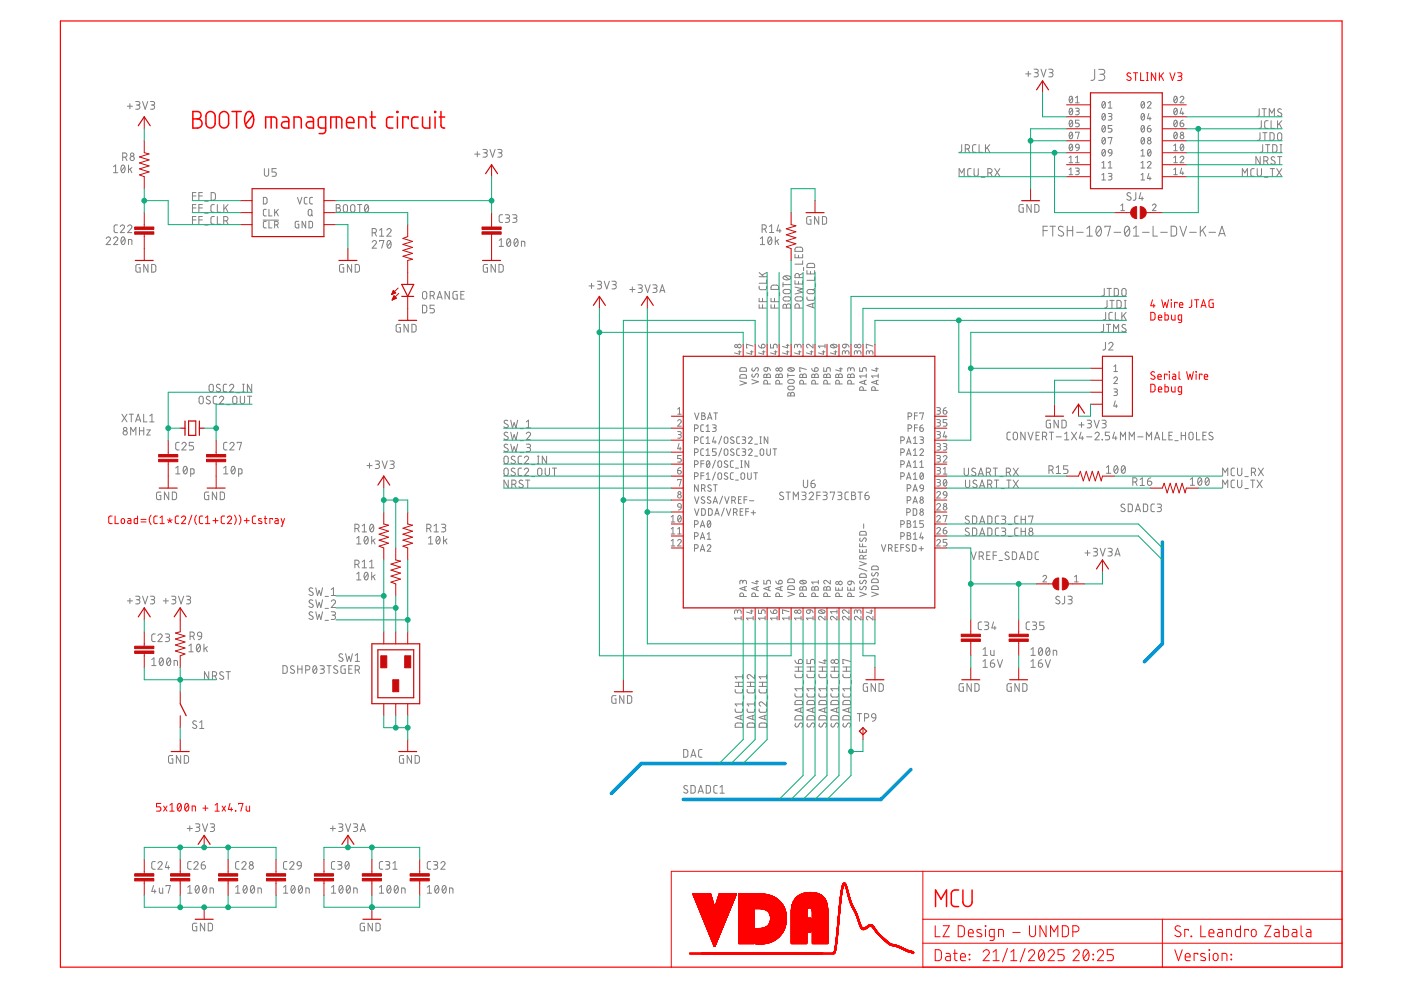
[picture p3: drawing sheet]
<svg xmlns="http://www.w3.org/2000/svg" width="297mm" height="210mm" viewBox="0 0 297 210" stroke-linecap="round" stroke-linejoin="round" font-family="sans-serif">
<g fill="none" stroke="#f00" stroke-width=".21">
<path d="M239.7 15.6a.41 .41 0 0 0-.6-.1 .41 .41 0 0 0-.1 .5l.6 .4a.38 .38 0 0 1 .2 .5 .38 .38 0 0 1-.6 .1l-.3-.2M240.3 15.4h.9M240.8 15.4v1.7M241.8 15.4v1.7h.7M243.1 15.4h.3M243.1 17.1h.3M243.3 15.4v1.7M245 15.4v1.7l-.9-1.7v1.7M245.8 15.4v1.7M246.2 16.1l.5 1M246.7 15.4l-.9 1M248 15.4l.6 1.7 .5-1.7"/>
<path d="M249.7 15.4h.5a.37 .37 0 0 1 .4 .4 .37 .37 0 0 1-.4 .4h-.3M250.1 16.2a.44 .44 0 0 1 .5 .4 .44 .44 0 0 1-.5 .5h-.4M244 66.2l.6 .1 .3 .2v.9l-.3 .4-.6 .1zM244.3 63.6l-.3 1.2h.9M244.6 64.5v.7M244.8 78.9a.41 .41 0 0 0-.6-.1 .41 .41 0 0 0-.1 .6l.6 .4a.41 .41 0 0 1 .1 .6 .41 .41 0 0 1-.7-.1l-.1-.1M245.5 79.9h.7a.38 .38 0 0 0-.2-.5 .38 .38 0 0 0-.5 .3l.1 .6 .6 .1M245.6 67.3h.7a.38 .38 0 0 0-.2-.5 .38 .38 0 0 0-.5 .3l.1 .7 .6 .1M246.3 63.6l.4 1.6 .3-1.1 .4 1.1 .4-1.6M247 66.2v1.7l.6-.1 .1-.2-.1-.8h-.6M247.4 79.5v-.2h-.5v1.1M247.9 78.8l.1 .1z"/>
<path d="M247.9 79.3v1.1M248.3 63.6h.1zM248.3 64.1v1.1M248.4 66.8v.9l.3 .2h.4v-1.1M248.6 79.3l.5 .1 .2 .2v.8h-.6l-.1-.2v-.3l.7-.1M249.6 64.3v-.2h-.6v1.1M250 78.8v1.4l.3 .2M250.1 64.6h.7a.38 .38 0 0 0-.3-.5 .38 .38 0 0 0-.4 .4v.6l.7 .1M250.5 67.9l-.6-.1v-1h.6v1.5l-.6 .1M251.6 78.8l.3 1.6 .4-1.1 .4 1.1 .3-1.6M252.7 63.6l-.1 1.4-.5 .2M253.3 63.6h.9"/>
<path d="M253.6 78.8l.1 .1zM253.6 79.3v1.1M253.7 63.6v1.6M254.6 65.2l.6-1.6 .5 1.6M254.8 64.8h.8M254.8 79.5v-.2h-.5v1.1M255.3 79.9h.8a.38 .38 0 0 0-.3-.5 .38 .38 0 0 0-.5 .3l.1 .6 .7 .1M257.2 63.6l-.8 .1v1.4l.8 .1v-.9h-.2M244 81.5h.6l.3 .2v.9l-.3 .5h-.6zM245.6 82.5h.7a.38 .38 0 0 0-.2-.5 .38 .38 0 0 0-.5 .4l.1 .6 .6 .1M247 81.5v1.6h.6l.1-.3-.1-.7-.6-.1M248.4 82v.9l.3 .2h.4v-1.1"/>
<path d="M250.5 83.1l-.6-.1-.1-.7 .2-.3h.5v1.4l-.1 .2h-.5M23.8 109.4h-.5l-.2 .4v1l.2 .2h.5M24.4 109.4v1.6h.7M25.8 110h.5l.1 .7a.36 .36 0 0 1-.3 .3 .36 .36 0 0 1-.4-.3zM27.1 109.9l.6 .1v1l-.6-.1v-.4l.6-.1M29.2 109.4v1.6h-.7v-1l.7-.1M29.9 110.7h1.1M29.9 110.1h1.1M32 109.2a1.49 1.49 0 0 0 0 2M33.4 109.4h-.5l-.3 .4 .1 1 .2 .2h.5M33.9 111h.9M33.9 109.8l.5-.4v1.6"/>
<path d="M35.5 110.2l.5 .2M36 109.9v.5M36 110.4l.3 .4M36 110.4l-.3 .4M36.5 110.2l-.5 .2M37.9 109.4h-.5l-.2 .4v1l.2 .2h.5M38.5 109.8a.44 .44 0 0 1 .6-.4 .44 .44 0 0 1 .1 .7l-.7 .9h.9M40.7 109.2l-.7 2M41.7 109.2a1.56 1.56 0 0 0 0 2M43 109.4h-.5l-.2 .4v1l.2 .2h.5M43.6 111h.9M43.6 109.8l.4-.4v1.6"/>
<path d="M45.1 110.4h1.1M45.7 109.9v1M47.6 109.4h-.5l-.2 .4v1l.2 .2h.5M48.2 109.8a.45 .45 0 0 1 .6-.4 .45 .45 0 0 1 .2 .7l-.8 .9h.9M49.7 109.2a1.56 1.56 0 0 1 0 2M50.7 109.2a1.56 1.56 0 0 1 0 2M51.8 110.4h1.1M52.3 109.9v1M54.2 109.4h-.5l-.2 .4 .1 1 .1 .2h.5M55.4 110l-.4-.1-.2 .3 .7 .5v.2l-.2 .1-.5-.1M56 109.9h.6M56.2 109.4v1.4l.1 .2h.3"/>
<path d="M57.8 110.1v-.2h-.6v1.1M58.3 109.9l.5 .1 .2 .2v.8h-.6l-.1-.2v-.3l.7-.1M59.6 109.9l.4 1.1M60.3 109.9l-.5 1.7h-.2M34.1 170.3h-.9v.8h.5a.46 .46 0 0 1 .4 .4 .46 .46 0 0 1-.4 .5h-.5M34.7 170.9l.7 1.1M35.4 170.9l-.7 1.1M36 172h.9M36 170.7l.5-.4v1.7M37.8 170.5l.1-.1a.8 .8 0 0 1 .6 .5 .8 .8 0 0 1-.2 .8l-.3 .3a1.02 1.02 0 0 1-.2-1.5zM38.4 170.7l-.7 .9M39.3 170.5l.2-.1a.8 .8 0 0 1 .6 .5 .8 .8 0 0 1-.2 .8l-.3 .3a1.04 1.04 0 0 1-.3-1.5z"/>
<path d="M39.9 170.7l-.7 .9M40.7 172v-1.1l.7 .1 .1 1M43 171.3h1.1M43.5 170.8v1.1M45.6 172h.9M45.6 170.7l.5-.4v1.7M47.1 170.9l.7 1.1M47.8 170.9l-.7 1.1M48.8 170.3l-.4 1.3h.9M49 171.3v.7M49.9 171.9l.1 .1zM50.6 170.5v-.2h.9l-.4 1.7"/>
<path d="M52.2 170.9v.9l.3 .2h.4v-1.1M146.9 189.6h3.8M146.9 189.5h3.8M146.9 189.6l3.8 .1M147 189.7l3.8 .1M147 189.7h3.7M147 189.8l3.8 .1M147 189.8h3.8M147 189.9h3.8M147.1 189.9h3.7M147.1 190.1h3.8M147.1 190h3.7"/>
<path d="M147.1 190.2h3.8M147.2 190.2h3.7M147.2 190.3h3.7M147.2 190.4h3.7M147.3 190.4l3.7 .1M147.3 190.5h3.7M147.3 190.6h3.7M147.3 190.6l3.7 .1M147.4 190.7h3.6M147.4 190.8h3.6M147.4 190.8h3.7M147.4 190.9h3.7"/>
<path d="M147.5 191h3.6M147.5 191l3.6 .1M147.5 191.1h3.7M147.6 191.2h3.6M147.6 191.3h3.6M147.6 191.4h3.6M147.7 191.4l3.6 .1M147.7 191.5h3.6M147.7 191.6h3.6M147.7 191.6l3.6 .1M147.8 191.7h3.5M147.8 191.7l3.5 .1"/>
<path d="M147.8 191.9h3.6M147.8 191.8h3.6M147.9 192h3.5M147.9 192.1h3.5M148 192.2h3.5M148 192.1h3.4M148 192.2l3.5 .1M148 192.3h3.5M148 192.4h7M148.1 192.5h6.8M148.1 192.4l6.9 .1M148.1 192.7h6.8"/>
<path d="M148.2 192.7h6.7M148.3 193.1h6.4M148.4 193.1h6.3M148.4 193.2h6.3M148.4 193.2h6.2M148.4 193.3h6.2M148.5 193.4h6.1M148.5 193.5h6M148.5 193.6h6M148.6 193.7h5.9M148.6 193.7h5.8M148.6 193.8h5.8"/>
<path d="M148.7 193.9h5.7M148.7 193.9h5.6M148.7 194h5.6M148.7 194.1h5.6M148.8 194.1h5.5M148.8 194.2h5.4M148.8 194.3h5.4M148.8 194.4h5.4M148.9 194.4h5.3M148.9 194.5h5.2M148.9 194.6h5.2M149 194.7h5.1"/>
<path d="M149 194.7h5M149 194.8h5M149.1 194.8h4.9M149.1 194.9h4.9M149.1 194.9h4.8M149.1 195h4.8M149.1 195.1h4.8M149.2 195.1h4.7M149.2 195.2h4.7M149.2 195.2h4.6M149.2 195.3h4.6M149.3 195.4h4.5"/>
<path d="M149.3 195.4h4.4M149.3 195.5h4.4M149.4 195.6h4.3M149.4 195.6h4.2M149.4 195.7h4.2M149.4 195.8h4.2M149.5 195.8h4.1M149.5 195.9h4M149.5 196h4M149.6 196.1h3.9M149.6 196.2h3.8M149.6 196.3h3.8"/>
<path d="M149.7 196.4h3.6M149.7 196.5h3.6M149.8 196.6h3.5M149.8 196.6h3.4M149.8 196.7h3.4M149.9 196.8h3.3M149.9 197h3.2M149.9 197.1h3.2M150 197.1h3.1M150 197.2h3M150 197.3h3M150.1 197.3h2.9"/>
<path d="M150.1 197.4h2.8M150.1 197.5h2.8M150.2 197.6h2.6M150.2 197.7h2.6M150.3 197.8h2.5M150.3 197.8h2.4M150.3 198h2.4M150.3 197.9h2.4M150.3 198.1h2.4M150.4 198.2h2.2M150.4 198.1h2.2M150.5 198.4h2"/>
<path d="M150.7 199h1.6M150.8 199.1h1.5M150.8 199.1h1.4M150.8 199.2h1.4M150.9 199.3h1.3M150.9 199.3h1.2M150.9 199.4h1.2M150.9 199.5h1.2M151 199.5h1M151 199.6h1M151 199.7h1M151.1 199.8h.8"/>
<path d="M151.1 199.9h.8M151.1 200h.8M151.6 192.2h3.4M151.6 192.2h3.5M151.7 192h3.4M151.7 191.9h3.5M151.7 191.8h3.5M151.8 191.7h3.5M151.8 191.6h3.5M151.8 191.5h3.5M151.9 191.4h3.5M151.9 191.3h3.5"/>
<path d="M152 191.2h3.5M152 191.1h3.5M152 191h3.6M152.1 190.8h3.6M152.1 190.6h3.6M152.3 198.9h-1.6M152.4 198.8h-1.7M152.4 198.8h-1.8M152.4 198.7h-1.8M152.4 189.8h3.7M152.4 198.6l-1.8 .1M152.4 189.7h3.7"/>
<path d="M152.4 198.6h-1.8M152.5 198.5l-1.9 .1M152.5 189.6h3.6M152.5 198.5h-2M152.5 198.4l-2 .1M152.5 189.5h3.6M152.5 198.3l-2 .1M152.6 198.3h-2.1M152.6 198.2h-2.2M152.7 198h-2.4M153 197.2h-3M153.1 197h-3.2"/>
<path d="M153.1 196.9h-3.2M153.2 196.8h-3.4M153.3 196.5h-3.6M153.4 196.4h-3.7M154.7 193h-6.4M154.8 192.9h-6.5M154.8 192.8h-6.6M154.9 192.6h-6.8M155 192.3l-3.4 .1M155 192.3h-3.4M155.1 192.1h-3.4M155.2 192h-3.5"/>
<path d="M155.2 191.9h-3.5M155.3 191.7l-3.5 .1M155.3 191.6l-3.5 .1M155.3 191.5l-3.5 .1M155.4 191.4l-3.6 .1M155.4 191.3h-3.5M155.5 191.2h-3.6M155.5 191.1h-3.5M155.6 191h-3.6M155.6 190.9h-3.6M155.6 190.8h-3.5M155.7 190.7h-3.6"/>
<path d="M155.7 190.6h-3.6M155.7 190.5l-3.6 .1M155.8 190.5h-3.6M155.8 190.4l-3.6 .1M155.8 190.4h-3.6M155.8 190.3l-3.6 .1M155.9 190.3h-3.7M155.9 190.2h-3.6M155.9 190.1h-3.6M156 190h-3.7M156 189.9l-3.7 .1M156 189.9h-3.6"/>
<path d="M156 189.8l-3.6 .1M156 189.8h-3.6M156.1 189.6h-3.6M156.6 194.9h3.3M156.6 200h3.3M156.6 198.6h3.3M156.6 196.3h3.3M156.6 197.8h3.3M156.6 196.4h3.3M156.6 197.1h3.3M156.6 199.4h3.3M156.6 197.7h3.3"/>
<path d="M156.6 197.5h3.3M156.6 198.5h3.3M156.6 199.9h3.3M156.6 199.8h3.3M156.6 199.7h3.3M156.6 199.6h3.3M156.6 199.5h3.3M156.6 199.3h3.3M156.6 199.2h3.3M156.6 199.1h3.3M156.6 199h3.3M156.6 198.9h3.3"/>
<path d="M156.6 198.8h3.3M156.6 198.7h3.3M156.6 198.4h3.3M156.6 198.3h3.3M156.6 198.2h3.3M156.6 198.1h3.3M156.6 198h3.3M156.6 197.9h3.3M156.6 197.6h3.3M156.6 197.4h3.3M156.6 197.3h3.3M156.6 197.2h3.3"/>
<path d="M156.6 197h3.3M156.6 196.9h3.3M156.6 196.8h3.3M156.6 196.7h3.3M156.6 196.6h3.3M156.6 196.5h3.3M156.6 196.2h3.3M156.6 196.1h3.3M156.6 196h3.3M156.6 195.9h3.3M156.6 195.8h3.3M156.6 195.7h3.3"/>
<path d="M156.6 195.6h3.3M156.6 195.5h3.3M156.6 195.4h3.3M156.6 195.3h3.3M156.6 195.2h3.3M156.6 195.1h3.3M156.6 195h3.3M156.6 194.8h3.3M156.6 194.7h3.3M156.6 194.6h3.3M156.6 194.5h3.3M156.6 194.4h3.3"/>
<path d="M156.6 194.3h3.3M156.6 194.2h3.3M156.6 194.1h3.3M156.6 194h3.3M156.6 193.9h3.3M156.6 193.8h3.3M156.6 193.7h3.3M156.6 193.6h3.3M156.6 193.5h3.3M156.6 193.4h3.3M156.6 193.3h3.3M156.6 193.2h3.3"/>
<path d="M156.6 193.1h3.3M156.6 193h3.3M156.6 192.9h3.3M156.6 192.8h3.3M156.6 192.7h3.3M156.6 192.7h9.8M156.6 192.6h9.8M156.6 192.6h9.7M156.6 192.5h9.7M156.6 192.4h9.7M156.6 192.3h9.6M156.6 192.2l9.6 .1"/>
<path d="M156.6 192.2h9.6M156.6 192.1h9.5M156.6 192h9.5M156.6 191.9h9.4M156.6 191.8h9.3M156.6 191.7l9.3 .1M156.6 191.7h9.3M156.6 191.6l9.3 .1M156.6 191.6h9.2M156.6 191.5l9.2 .1M156.6 191.5h9.1M156.6 191.4l9.1 .1"/>
<path d="M156.6 191.4h9M156.6 191.3l9 .1M156.6 191.3h8.9M156.6 191.2l8.9 .1M156.6 191.2h8.9M156.6 191.1l8.8 .1M156.6 191.1h8.8M156.6 191l8.7 .1M156.6 191h8.6M156.6 190.9h8.6M156.6 190.9h8.5M156.6 190.8h8.5"/>
<path d="M156.6 190.8h8.4M156.6 190.7h8.4M156.6 190.6l8.3 .1M156.6 190.6h8.2M156.6 190.5l8.1 .1M156.6 190.5h8.1M156.6 190.4l8 .1M156.6 190.4h7.9M156.6 190.3l7.8 .1M156.6 190.3h7.8M156.6 190.2h7.7M156.6 190.2h7.6"/>
<path d="M156.6 190.1h7.5M156.6 190.1h7.4M156.6 190h7.2M156.6 189.9l7.1 .1M156.6 189.9h7M156.6 189.8l6.8 .1M156.6 189.8h6.7M156.6 189.7l6.6 .1M156.6 189.7h6.3M156.6 189.6l6.1 .1M156.6 189.6h5.9M156.6 189.5l5.6 .1"/>
<path d="M156.6 189.5h5M160.2 197.1h6.1M160.2 198.1h5.5M160.2 197.9h5.6M160.2 197.3h6M160.2 197.2h6M160.2 197h6.1M160.2 196.9h6.1M161.3 192.7h5.1M161.7 196.8h4.7M161.8 192.8h4.6M161.9 196.7h4.5"/>
<path d="M161.9 192.8h4.5M162.2 192.9h4.3M162.3 192.9h4.2M162.3 196.6h4.2M162.4 193h4.1M162.5 193h4M162.5 196.4h4M162.6 193.1h3.9M162.7 193.1h3.8M162.7 196.3h3.8M162.8 193.2h3.7M162.8 193.2h3.8"/>
<path d="M162.9 200h-2.7M162.9 196.2h3.7M162.9 193.3h3.7M162.9 193.3l3.7 .1M162.9 196.1h3.7M163 193.4h3.6M163 199.9h-2.8M163 196h3.6M163 193.4l3.6 .1M163 193.5h3.6M163.1 195.9h3.5M163.1 193.5l3.5 .1"/>
<path d="M163.1 193.6h3.5M163.1 195.8h3.5M163.1 193.7h3.5M163.2 195.7h3.4M163.2 193.8h3.5M163.2 193.7h3.5M163.2 195.7h3.5M163.2 199.9h-3M163.2 195.6h3.5M163.2 193.9h3.5M163.3 195.5h3.4M163.3 194h3.4"/>
<path d="M163.3 193.9h3.4M163.3 195.4h3.4M163.3 194l3.4 .1M163.3 195.3h3.4M163.3 194.1h3.4M163.3 195.2h3.4M163.3 194.2l3.4 .1M163.3 194.2h3.4M163.3 199.8h-3.1M163.3 195.1h3.4M163.3 195h3.4M163.3 194.9h3.4"/>
<path d="M163.3 194.5h3.4M163.3 194.4h3.4M163.3 194.3h3.4M163.4 194.9h3.3M163.4 194.8h3.3M163.4 194.7h3.3M163.4 194.6h3.3M163.4 194.5h3.3M163.5 199.7l-3.3 .1M163.6 199.7h-3.4M163.7 199.6l-3.5 .1M163.8 199.6h-3.6"/>
<path d="M164 199.5l-3.8 .1M164 199.5h-3.8M164.1 199.4l-3.9 .1M164.2 199.4h-4M164.3 199.3l-4.1 .1M164.4 199.3h-4.2M164.5 199.2l-4.3 .1M164.5 199.2h-4.3M164.6 199.1l-4.4 .1M164.7 199.1h-4.5M164.8 199l-4.6 .1M164.8 199h-4.6"/>
<path d="M164.9 198.9h-4.7M165 198.9h-4.8M165 198.8h-4.8M165.1 198.8h-4.9M165.1 198.7h-4.9M165.2 198.6l-5 .1M165.2 198.6h-5M165.3 198.5l-5.1 .1M165.3 198.5h-5.1M165.4 198.4l-5.2 .1M165.4 198.4h-5.2M165.5 198.3l-5.3 .1"/>
<path d="M165.5 198.3h-5.3M165.6 198.2h-5.4M165.7 198.1h-5.5M165.7 198h-5.5M165.8 198h-5.6M165.8 197.8l-5.6 .1M165.9 197.8h-5.7M165.9 197.7l-5.7 .1M165.9 197.7h-5.7M166 197.6l-5.8 .1M166 197.6h-5.8M166 197.5h-5.8"/>
<path d="M166.1 197.5h-5.9M166.1 197.4h-5.9M166.2 197.2h-6M166.3 197.1h-6.1M166.3 196.9h-6.1M166.4 196.8h-5.1M166.4 196.6l-4.3 .1M166.5 196.6h-4.3M166.5 196.5h-4.1M166.5 196.4h-3.9M166.6 196.2h-3.8M166.6 196.1h-3.7"/>
<path d="M166.6 195.9l-3.6 .1M166.6 195.8l-3.5 .1M166.7 195.7h-3.5M166.7 195.5h-3.5M167.8 194.9h4.1M167.8 200h3.2M167.8 198.6h3.2M167.8 196.3h4.1M167.8 197.8h3.2M167.8 196.4h4.1M167.8 197.1h4.1M167.8 199.4h3.2"/>
<path d="M167.8 197.7h3.2M167.8 198.5h3.2M167.8 199.9h3.2M167.8 199.8h3.2M167.8 199.7h3.2M167.8 199.6h3.2M167.8 199.5h3.2M167.8 199.3h3.2M167.8 199.2h3.2M167.8 199.1h3.2M167.8 199h3.2M167.8 198.9h3.2"/>
<path d="M167.8 198.8h3.2M167.8 198.7h3.2M167.8 198.4h3.2M167.8 198.3h3.2M167.8 198.2h3.2M167.8 198.1h3.2M167.8 198h3.2M167.8 197.9h3.2M167.8 197.6h3.2M167.8 197.5h4.1M167.8 197.4h4.1M167.8 197.3h4.1"/>
<path d="M167.8 197.2h4.1M167.8 197h4.1M167.8 196.9h4.1M167.8 196.8h4.1M167.8 196.7h4.1M167.8 196.6h4.1M167.8 196.5h4.1M167.8 196.2h4.1M167.8 196.1h4.1M167.8 196h4.1M167.8 195.9h4.1M167.8 195.8h4.1"/>
<path d="M167.8 195.7h4.1M167.8 195.6h4.1M167.8 195.5h4.1M167.8 195.4h4.1M167.8 195.3h4.1M167.8 195.2h4.1M167.8 195.1h4.1M167.8 195h4.1M167.8 194.8h4.1M167.8 194.7h4.1M167.8 194.6h3.2M167.8 194.5h3.2"/>
<path d="M167.8 194.4h3.2M167.8 194.3h3.2M167.8 194.2h3.2M167.8 194.1h3.2M167.8 194h3.2M167.8 193.9h3.2M167.8 193.8h3.2M167.8 193.7h3.2M167.8 193.6h3.2M167.8 193.5h3.2M167.8 193.4h3.2M167.8 193.3h3.2"/>
<path d="M167.8 193.2h3.3M167.8 193.1h3.3M167.8 193h3.3M167.8 192.9h3.3M167.8 192.7h3.5M167.8 192.4h7.7M167.8 192.3h7.7M167.9 192.3h7.6M167.9 192.2h7.6M167.9 192.1h7.5M167.9 192h7.5M167.9 191.9h7.5"/>
<path d="M168 191.8h7.4M168 191.7h7.4M168 191.7h7.3M168 191.6h7.3M168.1 191.5h7.2M168.1 191.4h7.2M168.1 191.3h7.2M168.1 191.3h7.1M168.2 191.2h7M168.3 191.1h6.9M168.3 191h6.8M168.3 190.9h6.8"/>
<path d="M168.4 190.9h6.7M168.4 190.8h6.6M168.5 190.7h6.5M168.5 190.7h6.4M168.6 190.6h6.3M168.6 190.5h6.3M168.7 190.5h6.1M168.7 190.4h6.1M168.8 190.4h5.9M168.8 190.3h5.9M168.9 190.2h5.7M169 190.1h5.5"/>
<path d="M169.1 190.1h5.4M169.1 190h5.4M169.2 190h5.2M169.3 189.9h5M169.4 189.8h4.8M169.5 189.8h4.6M169.6 189.7h4.4M169.7 189.7h4.2M169.8 189.6h4M169.9 189.6h3.9M170.1 189.5h3.5M170.2 189.5h3.3"/>
<path d="M170.3 189.4h3M170.5 189.4h2.7M170.8 189.3h2.1M171.1 193.2l-3.3 .1M171.1 193.1h-3.3M171.1 189.3h1.5M171.1 192.9h-3.3M171.2 192.8h-3.4M171.2 192.7h-3.4M171.3 192.6h-3.5M171.4 192.6h-3.6M171.9 197.6h-4.1"/>
<path d="M171.9 197.5h-4.1M172 192.6h3.5M172.1 192.7h3.4M172.1 192.8h3.4M172.2 192.9h3.3M172.2 193h3.3M172.2 193.2h3.3M172.2 193.1h3.3M172.2 194.9h3.3M172.2 200h3.3M172.2 198.6h3.3M172.2 196.3h3.3"/>
<path d="M172.2 197.8h3.3M172.2 196.4h3.3M172.2 197.1h3.3M172.2 199.4h3.3M172.2 197.7h3.3M172.2 197.5h3.3M172.2 198.5h3.3M172.2 199.9h3.3M172.2 199.8h3.3M172.2 199.7h3.3M172.2 199.6h3.3M172.2 199.5h3.3"/>
<path d="M172.2 199.3h3.3M172.2 199.2h3.3M172.2 199.1h3.3M172.2 199h3.3M172.2 198.9h3.3M172.2 198.8h3.3M172.2 198.7h3.3M172.2 198.4h3.3M172.2 198.3h3.3M172.2 198.2h3.3M172.2 198.1h3.3M172.2 198h3.3"/>
<path d="M172.2 197.9h3.3M172.2 197.6h3.3M172.2 197.4h3.3M172.2 197.3h3.3M172.2 197.2h3.3M172.2 197h3.3M172.2 196.9h3.3M172.2 196.8h3.3M172.2 196.7h3.3M172.2 196.6h3.3M172.2 196.5h3.3M172.2 196.2h3.3"/>
<path d="M172.2 196.1h3.3M172.2 196h3.3M172.2 195.9h3.3M172.2 195.8h3.3M172.2 195.7h3.3M172.2 195.6h3.3M172.2 195.5h3.3M172.2 195.4h3.3M172.2 195.3h3.3M172.2 195.2h3.3M172.2 195.1h3.3M172.2 195h3.3"/>
<path d="M172.2 194.8h3.3M172.2 194.7h3.3M172.2 194.6h3.3M172.2 194.5h3.3M172.2 194.4h3.3M172.2 194.3h3.3M172.2 194.2h3.3M172.2 194.1h3.3M172.2 194h3.3M172.2 193.9h3.3M172.2 193.8h3.3M172.2 193.7h3.3"/>
<path d="M172.2 193.6h3.3M172.2 193.5h3.3M172.2 193.4h3.3M172.2 193.3h3.3M175.5 192.5h-7.7M177.2 200h.2M177.2 199.9h.2M177.2 199.8h.2M177.2 199.7h.2M177.2 199.6h.3M177.2 199.5h.3M177.2 199.4h.3"/>
<path d="M177.2 199.3h.3M177.2 199.2h.3M177.3 199.2h.2M177.3 199.1h.2M177.3 199h.2M177.3 198.9h.2M177.3 198.8h.2M177.3 198.7h.3M177.3 198.6h.3M177.3 198.5h.3M177.4 198.4h.2M177.4 198.3h.2"/>
<path d="M177.4 198.2h.2M177.4 198.1h.2M177.4 198h.2M177.4 197.9h.2M177.4 197.9h.3M177.4 197.8h.3M177.4 197.7h.3M177.4 197.6h.3M177.4 197.5h.3M177.5 199.6l-.3 .1M177.5 197.4h.2M177.5 197.3h.2"/>
<path d="M177.5 197.2h.2M177.5 197.1h.2M177.5 199.4l-.3 .1M177.5 197h.2M177.5 196.9h.2M177.5 196.8h.3M177.5 196.7h.3M177.5 199.1h-.2M177.5 196.6h.3M177.5 196.3h.3M177.5 198.9h-.2M177.5 196.5h.3"/>
<path d="M177.5 196.4h.3M177.6 196.2h.2M177.6 196.1h.2M177.6 196h.2M177.6 195.9h.2M177.6 195.8h.2M177.6 198.3h-.2M177.6 195.7h.2M177.6 198.1h-.2M177.6 195.6h.3M177.6 195.5h.3M177.6 195.4h.3"/>
<path d="M177.6 195.3h.3M177.7 195.3h.2M177.7 195.2h.2M177.7 194.9h.2M177.7 195.1h.2M177.7 195h.2M177.7 197.4l-.3 .1M177.7 194.8h.2M177.7 194.7h.2M177.7 197.3h-.2M177.7 194.6h.2M177.7 194.5h.2"/>
<path d="M177.7 194.4h.3M177.7 194.3h.3M177.7 194.2h.3M177.8 194.1h.2M177.8 194h.2M177.8 193.9h.2M177.8 193.8h.2M177.8 196.4h-.3M177.8 193.7h.2M177.8 193.6h.2M177.8 193.5h.3M177.8 193.4h.3"/>
<path d="M177.8 193.3h.3M177.8 195.9h-.2M177.8 193.2h.3M177.8 193.1h.3M177.8 193h.3M177.9 195.6h-.3M177.9 193h.2M177.9 192.9h.2M177.9 195.4l-.3 .1M177.9 192.8h.2M177.9 192.7h.2M177.9 192.6h.2"/>
<path d="M177.9 192.5h.2M177.9 192.4h.2M177.9 194.9l-.2 .1M177.9 192.3h.3M177.9 192.2h.3M177.9 194.7h-.2M177.9 192.1h.3M177.9 192h.3M178 194.5h-.3M178 191.9h.2M178 191.8h.2M178 194.2h-.3"/>
<path d="M178 191.7h.2M178 191.6h.2M178 194h-.2M178 191.5h.2M178 191.4h.3M178 191.3h.3M178 191.2h.3M178.1 193.5l-.3 .1M178.1 191.2h.2M178.1 191.1h.2M178.1 191h.2M178.1 193.3h-.3"/>
<path d="M178.1 190.9h.2M178.1 190.8h.2M178.1 190.7h.3M178.1 190.6h.3M178.1 192.8h-.2M178.1 190.5h.3M178.1 192.7h-.2M178.1 190.4h.3M178.1 190.3h.3M178.2 192.4h-.3M178.2 190.2h.2M178.2 190.1h.2"/>
<path d="M178.2 192.2l-.3 .1M178.2 190h.2M178.2 189.9h.2M178.2 192h-.2M178.2 189.8h.2M178.2 189.8h.3M178.2 189.7h.3M178.2 189.6h.3M178.2 189.5h.3M178.3 191.4l-.3 .1M178.3 189.4h.2M178.3 189.3h.2"/>
<path d="M178.3 189.2h.2M178.3 189.1h.3M178.3 189h.3M178.3 190.8h-.2M178.3 188.9h.3M178.4 188.8h.2M178.4 188.6h.2M178.4 188.5h.2M178.4 188.4h.3M178.4 189.9l-.2 .1M178.4 188.3h.3M178.5 188.3h.2"/>
<path d="M178.5 189.6l-.3 .1M178.5 188.2h.2M178.5 188.1h.3M178.5 188h.3M178.5 187.9h.3M178.6 187.8h.3M178.6 187.7h.3M178.6 188.7h-.2M178.6 188.6h-.2M178.7 188.5h-.3M178.7 188.4h-.3M178.7 187.5h.6"/>
<path d="M178.7 188.2h-.2M178.7 187.4h.6M178.8 187.4h.5M178.8 188.1h-.3M178.8 187.3h.4M178.8 187.9l-.3 .1M178.8 187.8l-.2 .1M178.9 187.7l-.3 .1M178.9 187.2h.2M178.9 187.6h-.3M179 187.6h-.4M179 187.6h.4"/>
<path d="M179.1 187.7h.3M179.1 187.6h.3M179.2 187.7h.3M179.2 187.8l.3 .1M179.2 187.8h.3M179.2 187.9l.3 .1M179.2 187.9h.3M179.3 188l.3 .1M179.3 188h.2M179.3 188.1h.3M179.3 188.2h.3M179.4 188.3h.2"/>
<path d="M179.4 187.5h-.7M179.4 188.4h.3M179.4 188.5h.3M179.5 188.6h.2M179.5 188.5l.2 .1M179.5 188.7h.2M179.5 188.8h.3M179.5 188.9h.3M179.6 189h.2M179.6 189.1h.2M179.6 189.1h.3M179.6 189.2h.3"/>
<path d="M179.6 189.3h.3M179.7 189.4h.2M179.7 189.5h.3M179.7 189.6h.3M179.7 189.6l.3 .1M179.7 189.7l.3 .1M179.7 189.7h.3M179.8 189.8h.2M179.8 189.9h.3M179.8 189.9l.3 .1M179.8 190.1h.3M179.8 190h.3"/>
<path d="M179.9 190.1h.2M179.9 190.2h.2M179.9 190.3h.3M179.9 190.4h.3M179.9 190.3l.3 .1M180 190.5h.2M180 190.6h.3M180 190.5h.3M180 190.7h.3M180 190.8h.3M180.1 190.9h.2M180.1 190.9h.3"/>
<path d="M180.1 191h.3M180.1 191.1h.3M180.2 191.2h.3M180.2 191.2l.3 .1M180.2 191.3h.3M180.3 191.4l.3 .1M180.3 191.4h.2M180.3 191.5h.3M180.3 191.6l.4 .1M180.3 191.6h.3M180.4 191.7l.3 .1M180.4 191.7h.3"/>
<path d="M180.4 191.9h.3M180.4 191.8h.3M180.5 191.9h.3M180.5 192h.3M180.5 192.1h.3M180.6 192.1l.3 .1M180.6 192.2h.3M180.6 192.3h.4M180.7 192.3h.3M180.7 192.4h.3M180.7 192.4l.3 .1M180.7 192.5h.4"/>
<path d="M180.8 192.6h.3M180.8 192.7h.3M180.8 192.7h.4M180.9 192.8h.3M180.9 192.9h.4M181 192.9l.3 .1M181 193l.4 .1M181 193h.3M181.1 193.1h.3M181.1 193.2h.3M181.1 193.2l.4 .1M181.2 193.3l.3 .1"/>
<path d="M181.2 193.3h.3M181.2 193.4h.3M181.3 193.4l.3 .1M181.3 193.5h.3M181.3 193.5l.3 .1M181.3 193.6h.3M181.4 193.7h.3M181.4 193.8h.3M181.4 193.9h.3M181.5 193.9l.3 .1M181.5 194h.3M181.5 194l.3 .1"/>
<path d="M181.5 194.1h.3M181.5 194.1l.3 .1M181.6 194.2h.3M181.6 194.3h.3M181.6 194.4h.3M181.7 194.4h.2M181.7 194.5h.2M181.7 194.6h.3M181.7 194.5h.3M181.7 194.7h.3M181.8 194.7h.2M181.8 194.8h.3"/>
<path d="M181.8 194.9h.3M181.8 195h.3M181.9 195.1h.2M181.9 195.1h.3M181.9 195.2h.3M181.9 195.3h.3M182 195.4h.2M182 195.4h.3M182 195.5h.3M182 195.5l.3 .1M182.1 195.6h.2M182.1 195.7h.3"/>
<path d="M182.1 195.8h.3M182.1 195.8l.3 .1M182.2 195.9l.3 .1M182.2 195.9h.2M182.2 196l.3 .1M182.2 196h.3M182.2 196.1h.3M182.2 196.2h.3M182.3 196.2h.3M182.3 196.3h.3M182.3 196.4h.3M182.4 196.4h.2"/>
<path d="M182.4 196.5h.3M182.4 196.6h.4M182.5 196.6l.3 .1M182.5 196.7h.4M182.5 196.7l.4 .1M182.5 196.8h1.3M182.6 196.8h1.1M182.6 196.9h1.1M182.6 197h1M182.7 197h.8M182.8 197.1h.5M182.8 197.1h.4"/>
<path d="M183.9 196.7l-.7 .1M183.9 196.3h1.2M184 196.3h1.1M184 196.7h-.7M184 196.6l-.6 .1M184.1 196.2h.9M184.1 196.6h-.6M184.1 196.5l-.5 .1M184.2 196.1h.7M184.3 196.5h-.6M184.3 196.1h.6M184.3 196.4h-.5"/>
<path d="M184.4 196.4h-.6M184.5 196h.2M184.7 196.4h.5M184.8 196.4h.4M184.8 196.5h.5M184.9 196.5l.4 .1M185 196.6h.4M185 196.7h.4M185.1 196.7l.4 .1M185.1 196.8h.4M185.2 196.8h.3M185.2 196.9h.4"/>
<path d="M185.3 197h.3M185.3 197h.4M185.3 197.1h.4M185.4 197.1h.3M185.4 197.2h.4M185.4 197.2l.4 .1M185.5 197.3h.3M185.5 197.3l.4 .1M185.5 197.4h.4M185.6 197.4l.4 .1M185.6 197.5h.4M185.7 197.5l.4 .1"/>
<path d="M185.7 197.6h.4M185.8 197.6l.3 .1M185.8 197.7h.4M185.8 197.7l.4 .1M185.9 197.8h.4M185.9 197.8l.4 .1M186 197.9h.4M186 198h.4M186.1 198h.4M186.1 198.1h.4M186.2 198.1h.4M186.2 198.2h.4"/>
<path d="M186.3 198.2h.4M186.3 198.3h.4M186.4 198.3l.4 .1M186.4 198.4h.5M186.5 198.4l.4 .1M186.5 198.5h.5M186.6 198.5l.4 .1M186.6 198.6h.5M186.7 198.6l.4 .1M186.7 198.7h.5M186.8 198.8h.4M186.8 198.8h.5"/>
<path d="M186.9 198.9h.5M187 198.9h.4M187 199h.5M187.1 199l.5 .1M187.2 199.1h.4M187.2 199.1h.5M187.3 199.2h.4M187.3 199.2l.5 .1M187.4 199.3h.5M187.4 199.3l.5 .1M187.5 199.4h.5M187.5 199.4l.5 .1"/>
<path d="M187.6 199.5h.5M187.7 199.5l.5 .1M187.7 199.6h.5M187.8 199.6l.5 .1M187.9 199.7h.4M187.9 199.7l.5 .1M188 199.8h.5M188 199.9h.6M188.1 199.9h.5M188.1 200h.6M195.7 184.7v20.4h88.8v-20.4h-142.2v20.4M195.7 194.9h88.8"/>
<path d="M195.7 200h88.8M198.3 196.3v2.3h1M200 196.3h1.3l-1.3 2.3h1.3M203.2 196.3h.8l.4 .4 .1 1.3-.2 .4-.3 .2h-.8zM205.3 197.8h1.1a.54 .54 0 0 0-.4-.7 .54 .54 0 0 0-.7 .5l.1 .9 1 .1M208 197.2l-.7-.1-.2 .4 1 .6v.4l-.3 .1-.7-.1M208.9 196.3l.1 .1zM209 197.1v1.5M210.8 198.6h-.8l-.2-.2v-1.1l.2-.2h.8v1.9l-.2 .4h-.7M211.7 198.6v-1.5l.9 .1 .1 1.4M214.7 197.7h1.6M218.3 196.3v1.7a.65 .65 0 0 0 .6 .6 .65 .65 0 0 0 .7-.6v-1.7"/>
<path d="M221.8 196.3v2.3l-1.3-2.3v2.3M222.7 198.6v-2.3l.8 1.3 .8-1.3v2.3M225.2 196.3h.9l.4 .4v1.3l-.1 .4-.3 .2h-.9zM227.5 197.6h.6a.65 .65 0 0 0 .7-.7 .65 .65 0 0 0-.7-.6h-.6v2.3M246.4 194.9v10.2M250.3 196.5a.58 .58 0 0 0-.9-.1 .58 .58 0 0 0 0 .9l.7 .3a.54 .54 0 0 1 .2 .8 .54 .54 0 0 1-.7 .2l-.5-.3M251.9 197.3v-.2h-.7v1.5M252.5 198.5l.2 .1zM254.6 196.3v2.3h1M256.3 197.8h1.1a.54 .54 0 0 0-.4-.7 .54 .54 0 0 0-.7 .5l.1 .9 1 .1M258.3 197.1h.6l.3 .3v1.2h-.6a.46 .46 0 0 1-.5-.4 .46 .46 0 0 1 .5-.5h.6M260.1 198.6v-1.5l.9 .1 .1 1.4"/>
<path d="M263 196.3v2.3h-.8l-.2-.2v-1.1l.2-.2h.8M264.7 197.3v-.2h-.8v1.5M265.4 197.2l.3-.1 .5 .1 .1 .9a.52 .52 0 0 1-.5 .5 .52 .52 0 0 1-.5-.5zM268.2 196.3h1.3l-1.3 2.3h1.3M270.3 197.1h.7l.2 .3v1.2h-.6a.46 .46 0 0 1-.4-.4 .46 .46 0 0 1 .4-.5h.6M272.1 196.3v2.3h.8l.2-.2v-1.1l-.2-.2h-.8M274 197.1h.7l.2 .2 .1 1.3h-.6a.46 .46 0 0 1-.5-.4 .46 .46 0 0 1 .5-.5h.6M275.8 196.3v1.9l.2 .3 .2 .1M277.1 197.1h.6l.2 .2v1.3h-.5a.46 .46 0 0 1-.5-.4 .46 .46 0 0 1 .5-.5h.5M146.2 202.2h30.5M151.2 200h.6M151.2 200.1h.6"/>
<path d="M151.2 200.2h.6M151.3 200.3h.4M151.3 200.4h.4M151.3 200.5h.4M151.4 200.6h.2M151.4 200.7h.2M156.6 200.1h3.3M160.3 200.1h1.6M162.4 200.1h-2.2M162.6 200h-2.4M167.8 200.1h3.2M171 200h-3.2"/>
<path d="M172.3 200.1h3.2M175.5 200h-3.3M176.7 201.9h.4M176.8 201.8h.3M176.9 201.7h.2M176.9 202.2h-30.7M176.9 201.6h.3M177 201.4h.2M177 202.1l-30.8 .1M177 201.5h.2M177 202.1h-30.8M177 201.3h.2"/>
<path d="M177 201.1h.2M177 202l-.5 .1M177 201h.3M177 202h-.4M177 200.9h.3M177.1 200.8h.2M177.1 201.9l-.4 .1M177.1 200.7h.2M177.1 200.6h.2M177.1 201.8l-.3 .1M177.1 200.5h.2M177.1 200.4h.3"/>
<path d="M177.1 200.3h.3M177.1 201.7l-.3 .1M177.1 200.2h.3M177.2 201.6l-.3 .1M177.2 200.1h.2M177.2 201.5h-.3M177.2 201.4h-.2M177.2 201.2h-.2M177.3 200.8h-.2M177.4 200.4l-.3 .1M177.4 200.1l-.3 .1M188.2 200h.6"/>
<path d="M188.3 200.1h.6M188.3 200.1l.7 .1M188.4 200.2h.9M188.5 200.2l1 .1M188.6 200.3h1.2M188.7 200.3l1.3 .1M188.7 200.4h1.5M188.9 200.4l1.4 .1M189 200.5h1.5M189.3 200.6h1.3M189.6 200.6h1.1M189.8 200.7h1.1"/>
<path d="M190.1 200.7h.9M190.2 200.8h.9M190.3 200.8l.9 .1M190.4 200.9h.9M190.6 200.9l.8 .1M190.7 201h.9M190.8 201l.8 .1M190.9 201.1h.9M191.1 201.1l.8 .1M191.1 201.2h.9M191.3 201.3h.8M191.4 201.3h.8"/>
<path d="M191.5 201.4h.8M191.6 201.4h.9M191.7 201.5h.9M191.8 201.5h1M192 201.6h1.1M192.1 201.6l1.2 .1M192.2 201.7h1.2M192.3 201.7l1.3 .1M192.4 201.8h1.3M192.6 201.8h1.1M192.7 201.9h1M192.9 201.9h.1"/>
<path d="M193.1 201.9l.6 .1M193.3 202h.4M193.4 202.1h.3M193.5 202.1h.2M193.6 202.2h.1M198.3 201.4h.9l.4 .4v1.3l-.1 .3-.3 .3h-.9zM200.6 202.1l.6 .1 .3 .3v1.2h-.6a.46 .46 0 0 1-.5-.5 .46 .46 0 0 1 .5-.4h.6M202.2 202.1h.7M202.4 201.4l.1 2.1 .4 .2M203.6 202.9h1.1a.54 .54 0 0 0-.4-.7 .54 .54 0 0 0-.7 .4l.2 1 .9 .1M205.5 202.3l.1 .2zM205.5 203.4l.1 .1z"/>
<path d="M208.4 201.9a.64 .64 0 0 1 1-.5 .64 .64 0 0 1 .1 1l-1.1 1.3h1.4M210.5 203.7h1.3M210.5 201.9l.7-.5v2.3M213.6 201.1l-1 2.8M214.3 203.7h1.3M214.3 201.9l.6-.5v2.3M217.3 201.1l-1 2.8M218.1 201.9a.64 .64 0 0 1 .9-.5 .64 .64 0 0 1 .2 1l-1.1 1.3h1.3M220.4 201.5a.62 .62 0 0 1 .8 0 .62 .62 0 0 1 .2 .7 .99 .99 0 0 1-.8 1.5 1.68 1.68 0 0 1-.2-2.2zM221.3 201.9l-1 1.3M222.2 201.9a.64 .64 0 0 1 .9-.5 .64 .64 0 0 1 .2 1l-1.1 1.3h1.3M225.6 201.4h-1.3v1h.8a.66 .66 0 0 1 .5 .6 .66 .66 0 0 1-.5 .7h-.8"/>
<path d="M227.5 201.9a.64 .64 0 0 1 .9-.5 .64 .64 0 0 1 .2 1l-1.1 1.3h1.3M229.9 201.5a.62 .62 0 0 1 .8 0 .62 .62 0 0 1 .2 .7 .99 .99 0 0 1-.8 1.5 1.68 1.68 0 0 1-.2-2.2zM230.8 201.9l-1.1 1.3M231.7 203.4l.2 .1zM231.7 202.3l.2 .2zM232.7 201.9a.65 .65 0 0 1 .9-.5 .65 .65 0 0 1 .2 1l-1.1 1.3h1.3M236.1 201.4h-1.3v1h.7a.66 .66 0 0 1 .6 .6 .66 .66 0 0 1-.6 .7h-.7M249.1 201.4l.8 2.3 .8-2.3M251.3 202.9h1a.54 .54 0 0 0-.3-.7 .54 .54 0 0 0-.7 .4l.1 1 .9 .1M254 202.4v-.3h-.8v1.6M255.5 202.3l-.6-.2-.3 .3v.3l.9 .4v.5a.82 .82 0 0 1-.9 0M256.3 201.4l.2 .1z"/>
<path d="M256.4 202.1v1.6M257.3 202.3l.5-.2a.92 .92 0 0 1 .2 1.5l-.4 .1-.4-.4zM259.1 203.7v-1.6l.9 .1 .1 1.5M261 203.4l.1 .1zM261 202.3l.1 .2z"/>
</g>
<g fill="none" stroke="#f00" stroke-width=".32">
<path d="M40.9 23.6h1a.78 .78 0 0 1 .7 .8 .78 .78 0 0 1-.7 .8 .97 .97 0 0 1 1 1 .97 .97 0 0 1-1 1h-1zM40.9 25.2h1M44 23.9a.97 .97 0 0 1 1-.2 .97 .97 0 0 1 .6 .9v1.6a.97 .97 0 0 1-1 .9 .97 .97 0 0 1-.9-.9v-1.6zM46.9 23.9a.97 .97 0 0 1 1-.2 .97 .97 0 0 1 .6 .9v1.6a.97 .97 0 0 1-1 .9 .97 .97 0 0 1-1-.9v-1.6zM49.2 23.6h1.9M50.2 23.6v3.6M52.2 23.9a.82 .82 0 0 1 1-.2 .82 .82 0 0 1 .5 .8 2.25 2.25 0 0 1-.7 2.6l-.2 .1a1.69 1.69 0 0 1-.9-2.2zM53.6 24.4l-1.6 2M56.3 27.2v-2.4l2.1 .1 .3 .5v1.8M57.5 24.8v2.4M59.9 24.8l1.1 .1 .2 .5v1.8h-.9a.69 .69 0 0 1-.6-.7 .69 .69 0 0 1 .6-.7h.9M62.3 27.2v-2.4h1l.5 .3 .1 2.1"/>
<path d="M65.1 24.8h1l.3 .4 .1 2h-.9a.69 .69 0 0 1-.7-.7 .69 .69 0 0 1 .7-.7h.9M69 27.2h-.9l-.5-.3-.1-1.5 .2-.5 1.3-.1v2.9l-.4 .6h-.9M70.1 27.2v-2.4l2.1 .1 .3 .5v1.8M71.3 24.8v2.4M73.5 26h1.5a.82 .82 0 0 0-.5-1.2 .82 .82 0 0 0-1 .8l.1 1.3 .5 .3h.9M76.1 27.2v-2.4h.9l.5 .3 .1 2.1M78.4 24.8h1.2M78.8 23.6v3.2l.3 .2 .5 .2M83.3 24.8l-1.1 .1-.2 .5 .1 1.5 .4 .3h.8M84.2 23.6h.1v.2h-.1zM84.3 24.8v2.4M86.6 25.2v-.4h-1.2v2.4"/>
<path d="M88.6 24.8l-1.1 .1-.2 .5 .1 1.5 .5 .3h.7M89.6 24.8v2l.5 .4h1v-2.4M92.2 23.6h.2v.2h-.2zM92.2 24.8v2.4M93.1 24.8h1.2M93.5 23.6v3.2l.2 .2 .6 .2M198.4 192.2v-3.5l1.1 1.9 1.2-1.9v3.5M203.2 188.7h-1l-.5 .6v2.1l.2 .6a1.39 1.39 0 0 0 1.3 .2M204.2 188.7v2.5a.97 .97 0 0 0 .9 1 .97 .97 0 0 0 1-1v-2.5"/>
</g>
<path d="M12.8 4.4h271.7v200.7h-271.7z" fill="none" stroke="#f00" stroke-width=".25"/>
<g fill="none" stroke="#808080" stroke-width=".21">
<path d="M217.5 15.7h1.1M218 15.1v1.1M219.2 14.7h.6a.37 .37 0 0 1 .3 .3 .37 .37 0 0 1-.3 .4h-.4M219.7 15.4a.44 .44 0 0 1 .4 .5 .44 .44 0 0 1-.4 .4h-.5M220.7 14.7l.6 1.6 .5-1.6M222.4 14.7h.5a.37 .37 0 0 1 .4 .3 .37 .37 0 0 1-.4 .4h-.4M222.8 15.4a.44 .44 0 0 1 .5 .5 .44 .44 0 0 1-.5 .4h-.4M232.1 14.7v2l-.4 .3h-.4M232.9 14.7h.8a.52 .52 0 0 1 .5 .5 .52 .52 0 0 1-.5 .5h-.5M233.6 15.7a.65 .65 0 0 1 .7 .7 .65 .65 0 0 1-.7 .6h-.7M24.1 35.3l.4-.3v1.6M24.1 36.6h.9"/>
<path d="M25.8 35.1l.3-.1a.97 .97 0 0 1 0 1.6 1.02 1.02 0 0 1-.3-1.5zM26 33.3h.5a.46 .46 0 0 0 .4-.4 .46 .46 0 0 0-.4-.5h-.5v1.7M26.4 35.3l-.7 1M26.6 33.3l.3 .8M27 22.5h1.1M27.2 35v1.6M27.5 22v1.1M27.6 35.9l.4 .7M28 35.5l-.8 .6M28.8 21.5h.5a.37 .37 0 0 1 .4 .4 .37 .37 0 0 1-.4 .4h-.4M29.2 22.3a.44 .44 0 0 1 .5 .4 .44 .44 0 0 1-.5 .5h-.4M30.2 21.5l.6 1.7 .5-1.7"/>
<path d="M31.9 21.5h.5a.37 .37 0 0 1 .4 .4 .37 .37 0 0 1-.4 .4h-.3M32.3 22.3a.44 .44 0 0 1 .5 .4 .44 .44 0 0 1-.5 .5h-.4M56 35.8v1.1a.46 .46 0 0 0 .5 .5 .46 .46 0 0 0 .5-.5v-1.1M58.6 35.8h-.9v.7h.5a.46 .46 0 0 1 .4 .4 .46 .46 0 0 1-.4 .5h-.5M100.6 32.7h1.1M101.2 32.2v1M102.4 31.7h.6a.36 .36 0 0 1 .3 .3 .36 .36 0 0 1-.3 .4h-.4M102.9 32.4a.46 .46 0 0 1 .4 .5 .46 .46 0 0 1-.4 .4h-.5M103.9 31.7l.5 1.6 .6-1.6M105.5 31.7h.6a.36 .36 0 0 1 .3 .3 .36 .36 0 0 1-.3 .4h-.4M106 32.4a.46 .46 0 0 1 .4 .5 .46 .46 0 0 1-.4 .4h-.5M203.3 37.4v-1.6l.6 .9 .5-.9v1.6"/>
<path d="M203.9 30.7v1.4l-.6 .2M204.7 31.6h.4a.46 .46 0 0 0 .5-.5 .46 .46 0 0 0-.5-.4h-.4v1.6M205.2 31.6l.4 .7M205.9 35.8h-.5l-.2 .3v1.1l.2 .2h.5M206.5 35.8v1.1a.44 .44 0 0 0 .5 .5 .44 .44 0 0 0 .4-.5v-1.1M206.9 30.7l-.6 .1-.1 .2v1.1l.2 .2h.5M207.6 30.7v1.6h.7M208.1 37.6h.7M208.9 30.7v1.6M209.3 31.3l.5 1M209.4 36.7h.5a.46 .46 0 0 0 .5-.5 .46 .46 0 0 0-.5-.4h-.5v1.6M209.8 30.7l-.9 1"/>
<path d="M210 36.7l.4 .7M210.9 35.8l1.1 1.6M212 35.8l-1.1 1.6M226.7 33.4l.4-.3v1.4M226.7 36l.4-.4v1.4M226.7 34.5h.7M226.7 37h.7M226.8 20.5l.3-.1a.83 .83 0 0 1 0 1.4 .88 .88 0 0 1-.3-1.3zM226.8 30.6h.3a.83 .83 0 0 1 0 1.4 .88 .88 0 0 1-.3-1.4zM226.8 23l.3-.1a.83 .83 0 0 1 0 1.4 .88 .88 0 0 1-.3-1.3zM226.8 25.6l.3-.1a.83 .83 0 0 1 0 1.4 .88 .88 0 0 1-.3-1.3zM226.8 28.1l.3-.1a.83 .83 0 0 1 0 1.4 .88 .88 0 0 1-.3-1.3z"/>
<path d="M227.4 20.7l-.7 .8M227.4 30.9l-.7 .7M227.4 23.3l-.7 .7M227.4 25.8l-.7 .8M227.4 28.3l-.7 .8M228 35.6l.6 .1 .2 .2-.2 .3-.4 .1M228 22.9l.6 .1 .2 .2-.2 .3-.4 .1M228 20.7l.4-.3v1.4M228 33.4l.4-.3v1.4M228 21.8h.8M228 28.2v-.2h.8l-.4 1.4M228 34.5h.8"/>
<path d="M228.2 30.7h.5l.1 .6h-.5l-.3-.1zM228.4 36.3a.39 .39 0 0 1 .4 .4 .39 .39 0 0 1-.4 .3h-.4M228.4 23.6a.39 .39 0 0 1 .4 .4 .39 .39 0 0 1-.4 .3h-.4M228.8 31.3l-.1 .4-.5 .3M228.8 25.5h-.8v.6h.5a.4 .4 0 0 1 .3 .4 .4 .4 0 0 1-.3 .4h-.5M233.6 34.5l.4-.3v1.4M233.6 37.1l.4-.3v1.4M233.6 35.6h.8M233.6 38.2h.8M233.8 21.6l.2-.1a.83 .83 0 0 1 0 1.4 .88 .88 0 0 1-.2-1.3zM233.8 31.8l.2-.1a.83 .83 0 0 1 0 1.4 .88 .88 0 0 1-.2-1.3zM233.8 24.2l.2-.1a.83 .83 0 0 1 0 1.4 .88 .88 0 0 1-.2-1.3z"/>
<path d="M233.8 26.7l.2-.1a.83 .83 0 0 1 0 1.4 .88 .88 0 0 1-.2-1.3zM233.8 29.2l.2-.1a.83 .83 0 0 1 0 1.4 .88 .88 0 0 1-.2-1.3zM234.3 21.8l-.6 .8M234.3 32l-.6 .8M234.3 24.4l-.6 .7M234.3 26.9l-.6 .8M234.3 29.4l-.6 .8M235 36.8h.6l.2 .2-.2 .4h-.5M235 24.1h.6l.2 .2-.2 .4h-.5M235 21.8l.4-.3v1.4M235 34.5l.4-.3v1.4M235 22.9h.8"/>
<path d="M235 29.3v-.2h.8l-.4 1.4M235 35.6h.8M235.1 31.8h.5l.2 .6h-.7l-.1-.3zM235.4 37.4a.39 .39 0 0 1 .4 .4 .39 .39 0 0 1-.4 .4h-.4M235.4 24.7a.39 .39 0 0 1 .4 .4 .39 .39 0 0 1-.4 .4h-.4M235.8 32.4l-.2 .4-.5 .3M235.8 26.6h-.8v.6h.4a.4 .4 0 0 1 .4 .4 .4 .4 0 0 1-.4 .4h-.4M241.9 32l.4-.3v1.4M241.9 34.5l.4-.3v1.4M241.9 37.1l.4-.3v1.4M241.9 33.1h.8M241.9 35.6h.8"/>
<path d="M241.9 38.2h.8M242.1 21.6l.2-.1a.76 .76 0 0 1 .4 .8 .76 .76 0 0 1-.5 .6l-.3-.7zM242.1 24.2l.2-.1a.76 .76 0 0 1 .4 .7 .76 .76 0 0 1-.5 .6l-.3-.6zM242.1 26.7l.2-.1a.76 .76 0 0 1 .4 .7 .76 .76 0 0 1-.5 .7l-.3-.7zM242.1 29.2l.2-.1a.76 .76 0 0 1 .4 .8 .76 .76 0 0 1-.5 .6l-.3-.7zM242.6 21.8l-.6 .8M242.6 24.4l-.6 .7M242.6 26.9l-.6 .8M242.6 29.4l-.6 .8M243.3 34.5a.38 .38 0 0 1 .5-.3 .38 .38 0 0 1 .1 .6l-.6 .8h.8M243.3 21.8a.38 .38 0 0 1 .5-.3 .38 .38 0 0 1 .1 .6l-.6 .8h.8M243.3 27.2h.4a.39 .39 0 0 1 .4 .5 .39 .39 0 0 1-.5 .3 .39 .39 0 0 1-.3-.4z"/>
<path d="M243.5 31.8v-.1a.73 .73 0 0 1 .6 .7 .73 .73 0 0 1-.4 .7 .88 .88 0 0 1-.2-1.3zM243.6 36.8l-.3 1h.8M243.6 24.1l-.3 1h.8M243.8 24.8v.7M243.8 37.5v.7M243.9 26.6l-.4 .1-.2 .5M244 32l-.6 .8M248.9 30.9l.3-.3v1.4M248.9 33.4l.3-.3v1.4M248.9 36l.3-.4v1.4M248.9 32h.7M248.9 34.5h.7"/>
<path d="M248.9 37h.7M249 20.5l.2-.1a.83 .83 0 0 1 0 1.4 .88 .88 0 0 1-.2-1.3zM249 23l.2-.1a.83 .83 0 0 1 0 1.4 .88 .88 0 0 1-.2-1.3zM249 25.6l.2-.1a.83 .83 0 0 1 0 1.4 .88 .88 0 0 1-.2-1.3zM249 28.1l.2-.1a.83 .83 0 0 1 0 1.4 .88 .88 0 0 1-.2-1.3zM249.6 20.7l-.7 .8M249.6 23.3l-.7 .7M249.6 25.8l-.7 .8M249.6 28.3l-.7 .8M250.2 33.4a.38 .38 0 0 1 .5-.3 .38 .38 0 0 1 .2 .6l-.7 .8h.8M250.2 20.7a.38 .38 0 0 1 .5-.3 .38 .38 0 0 1 .2 .6l-.7 .8h.8M250.2 26.1h.5a.4 .4 0 0 1 .3 .4 .4 .4 0 0 1-.4 .4 .4 .4 0 0 1-.4-.4z"/>
<path d="M250.4 30.6h.1a.74 .74 0 0 1 .5 .6 .74 .74 0 0 1-.4 .8 .88 .88 0 0 1-.2-1.4zM250.5 35.6l-.3 1.1h.8M250.5 22.9l-.3 1.1h.8M250.8 23.7v.6M250.8 36.4v.6M250.8 25.5l-.3 .1-.3 .5M250.9 30.9l-.6 .7M263.4 37.4v-1.6l.5 .9 .6-.9v1.6M265.9 35.8l-.6 .1-.1 .2v1.1l.2 .2h.5M266.6 35.8v1.1a.46 .46 0 0 0 .4 .5 .46 .46 0 0 0 .5-.5v-1.1M267 23.1v1.4l-.6 .2M267.1 28.1v1.4l-.5 .3"/>
<path d="M267.2 33.2v1.6l-.9-1.6v1.6M267.4 25.6v1.4l-.5 .2M267.6 23.1h.9M267.7 30.7v1.4l-.5 .2M267.7 28.1h.9M267.9 34.1h.5a.46 .46 0 0 0 .5-.4 .46 .46 0 0 0-.5-.5h-.5v1.6M268 23.1v1.6M268.1 37.6h.7M268.2 28.1v1.7M268.3 30.7h.9M268.5 34.1l.4 .7M268.8 30.7v1.6"/>
<path d="M268.9 25.6h-.5l-.3 .4 .1 1 .2 .2h.5M269.1 24.7v-1.6l.5 .9 .6-.9v1.6M269.3 28.1l.6 .1 .2 .2v1.1l-.2 .2-.6 .1zM269.3 35.8h.9M269.5 25.6v1.6h.7M269.8 35.8v1.6M269.8 30.7h.7l.2 .2v1l-.2 .4h-.7zM270.3 33.4l-.2-.1a.38 .38 0 0 0-.5 .1 .38 .38 0 0 0 .1 .5l.5 .3a.41 .41 0 0 1 0 .6 .41 .41 0 0 1-.6-.1l-.1-.1M270.7 35.8l1.1 1.6M270.9 33.2h.9M270.9 25.6v1.6M271 28.3l.3-.2 .3 .2 .2 1a.44 .44 0 0 1-.5 .5 .44 .44 0 0 1-.4-.5z"/>
<path d="M271.2 26.2l.6 1M271.3 33.2v1.6M271.4 32.3h.4M271.4 30.7h.4M271.6 30.7v1.6M271.7 23.2a.41 .41 0 0 0-.6-.1 .41 .41 0 0 0-.1 .6l.6 .3a.41 .41 0 0 1 0 .6 .41 .41 0 0 1-.6 0l-.1-.1M271.8 35.8l-1.1 1.6M271.8 25.6l-.9 1M22.5 50.6a.44 .44 0 0 1 .6-.3 .44 .44 0 0 1 .2 .6l-.8 1h.9M24.1 50.6a.44 .44 0 0 1 .6-.3 .44 .44 0 0 1 .1 .6l-.7 1h.9M24.9 47.7h-.5l-.2 .3v1.1l.2 .2h.5M25.5 48a.44 .44 0 0 1 .6-.3 .44 .44 0 0 1 .2 .7l-.8 .9h.9"/>
<path d="M25.8 50.3l.3-.1a.97 .97 0 0 1 0 1.7 1.02 1.02 0 0 1-.3-1.6zM26.5 50.6l-.8 .9M27.1 48a.44 .44 0 0 1 .6-.3 .44 .44 0 0 1 .1 .7l-.7 .9h.9M27.2 51.9v-1.1l.7 .1 .1 1M29.7 56.1h-.7l-.2 .2v1l.2 .4h.7v-.9h-.3M31.4 56.1v1.6l-.9-1.6v1.6M32.2 56.1h.6l.2 .2v1.1l-.2 .3h-.6zM40.8 44.1h.8M40.8 46.6h.8M40.8 41.6h.8M41.6 43.4h-.8v1.6M41.6 40.8h-.8v1.7"/>
<path d="M41.6 45.9h-.8v1.6M42.2 44.1h.7M42.2 46.6h.7M42.2 41.6h.7M42.9 43.4h-.7v1.6M42.9 45.9h-.7v1.6M42.9 40.8h-.7v1.7M43.4 47.7h.7M43.4 42.7h.7M43.4 45.2h.7M44.8 40.8l.6 .1 .2 .2 .1 .9-.3 .4-.6 .1zM45.4 45.9h-.5l-.2 .4v1l.2 .2h.5"/>
<path d="M45.4 43.4h-.5l-.2 .3v1.1l.2 .2h.5M46.1 43.4v1.6h.7M46.1 45.9v1.6h.7M47.4 46.8h.5a.46 .46 0 0 0 .4-.4 .46 .46 0 0 0-.4-.5h-.5v1.6M47.5 43.4v1.6M47.8 44l.5 1M48 46.8l.3 .7M48.3 43.4l-.8 1M55.8 46.7h3.3M55.8 41.8l.6 .1 .2 .2v.7l-.2 .4h-.6zM56.5 44.4h-.5l-.2 .3 .1 .9 .6 .2M56.5 46.9h-.5l-.2 .3 .1 .9 .6 .2"/>
<path d="M57 44.4v1.4h.7M57 46.9v1.4h.7M58.2 47.7h.4a.38 .38 0 0 0 .4-.4 .38 .38 0 0 0-.4-.4h-.4v1.4M58.2 44.4v1.4M58.5 44.9l.5 .9M58.7 47.7l.3 .6M59 44.4l-.8 .8M63.1 41.8l.4 1.4 .5-1.4M63.4 46.9h-.6l-.2 .2v1l.3 .2h.5v-.8h-.3M64.8 46.9v1.4l-.7-1.4v1.4M65.1 41.8l-.4 .1-.2 .2v1l.6 .1M65.5 44.5h.5l.1 .9a.39 .39 0 0 1-.4 .4 .39 .39 0 0 1-.4-.4z"/>
<path d="M65.5 46.9h.5l.3 .3v.9l-.3 .2h-.5zM66 45.5l.3 .3M66.3 41.8l-.5 .1-.1 .2v1l.6 .1M71.3 43.4h.5a.36 .36 0 0 1 .3 .3 .36 .36 0 0 1-.3 .4 .46 .46 0 0 1 .4 .4 .46 .46 0 0 1-.4 .5h-.5zM71.3 44.1h.5M72.9 56.1h-.7l-.2 .2v1l.2 .4h.7v-.9h-.3M72.9 43.5l.3-.1 .4 .1 .1 1.1a.44 .44 0 0 1-.5 .4 .44 .44 0 0 1-.4-.4zM74.5 43.5l.3-.1 .3 .1 .1 1.1a.46 .46 0 0 1-.4 .4 .46 .46 0 0 1-.5-.4zM74.5 56.1v1.6l-.8-1.6v1.6M75.3 56.1h.6l.3 .2v1l-.3 .4h-.6zM75.8 43.4h.9M76.3 43.4v1.6"/>
<path d="M77.5 43.5l.2-.1a.97 .97 0 0 1 0 1.6 1.02 1.02 0 0 1-.2-1.5zM78.1 43.7l-.8 .9M78.9 51.4a.44 .44 0 0 1 .6-.4 .44 .44 0 0 1 .2 .7l-.8 .9h.9M78.9 49.4h.5a.46 .46 0 0 0 .4-.5 .46 .46 0 0 0-.4-.4h-.5v1.6M79.5 49.4l.3 .7M80.5 51.2v-.2h.9l-.5 1.6M80.5 48.8l.4-.3v1.6M80.5 50.1h.9M82 48.8a.45 .45 0 0 1 .6-.3 .45 .45 0 0 1 .2 .7l-.8 .9h.9M82.3 51.1l.2-.1a.97 .97 0 0 1 0 1.6 1 1 0 0 1-.2-1.5zM82.8 51.4l-.7 .9M103.4 56.1h-.7l-.2 .2v1l.2 .4h.7v-.9h-.3"/>
<path d="M105 56.1v1.6l-.9-1.6v1.6M105.8 56.1h.6l.3 .2v1l-.3 .4h-.6zM105.8 51l.5-.4v1.6M105.8 52.2h.9M106.6 45.5l-.6 .1-.2 .3 .1 1 .1 .2 .6 .1M107.1 45.5h.6a.36 .36 0 0 1 .3 .4 .36 .36 0 0 1-.3 .3h-.4M107.6 50.7l.2-.1a.97 .97 0 0 1 0 1.6 1.02 1.02 0 0 1-.2-1.5zM107.6 46.2a.46 .46 0 0 1 .4 .5 .46 .46 0 0 1-.4 .5h-.5M108.2 51l-.7 .9M108.7 45.5h.5a.36 .36 0 0 1 .4 .4 .36 .36 0 0 1-.4 .3h-.3M109.2 50.7l.2-.1a.97 .97 0 0 1 0 1.6 1.02 1.02 0 0 1-.2-1.5zM109.2 46.2a.46 .46 0 0 1 .4 .5 .46 .46 0 0 1-.4 .5h-.5"/>
<path d="M109.8 51l-.7 .9M110.6 52.2v-1l.7 .1v.9M126.6 59.6h.6a.36 .36 0 0 1 .3 .4 .36 .36 0 0 1-.3 .3h-.4M128.1 59.6l.6 1.7 .5-1.7M129.8 59.6h.5a.36 .36 0 0 1 .4 .4 .36 .36 0 0 1-.4 .3h-.4M161 58.7h1.6M161 57.8l.9 .9M161.2 51.9h.9M161.2 50.6l.4-.4v1.7M161.6 48.6h.5a.46 .46 0 0 0 .4-.5 .46 .46 0 0 0-.4-.4h-.5v1.6M162.1 48.6l.4 .7M162.6 59.3v.7h-1.6"/>
<path d="M162.6 57.8l-1 .5M163 50.3l.2-.1a.97 .97 0 0 1 0 1.7 1.02 1.02 0 0 1-.2-1.6zM163.2 49.3h.8M163.2 48l.4-.3v1.6M163.6 50.6l-.7 .9M164.4 50.2v1.7M164.7 51.1l.4 .8M165.1 47.7l-.4 1.2h.9M165.1 50.8l-.7 .5M165.3 48.6v.7M166 59.9v.9M166.1 58.7a1.02 1.02 0 0 1 1.5 .2 .95 .95 0 0 1-1.6 0z"/>
<path d="M166.4 58.5l.9 .7M168.6 53.9v.8h1.6v-.8M168.6 59.5v.7h1.6v-.7M168.7 52.5l1.2-.1 .3 .3v.6h-1.6zM169.3 54.1v.6M169.3 59.7v.5M169.5 58.9v-.5a.46 .46 0 0 0-.5-.4 .46 .46 0 0 0-.4 .4v.5h1.6M170.2 55.3v.7h-1.6M170.2 58l-.7 .3M170.4 56.7v.7M171.1 57.4v.7h1.6v-.7M171.2 56l1.2-.1 .3 .2v.6h-1.6z"/>
<path d="M171.8 57.6v.5M171.9 45.9h-.6l-.3 .2v1.1l.3 .3h.6v-.9h-.2M172.7 58.7v.7h-1.6M173.6 45.9v1.6l-.9-1.6v1.6M174.4 45.9l.6 .1 .2 .2v1.1l-.2 .2h-.6zM217 43.4h-.6l-.3 .2-.1 1 .3 .4h.7v-.9h-.3M218.6 43.4v1.6l-.9-1.6v1.6M219.4 43.4h.6l.3 .2v1.1l-.3 .3h-.6zM221.1 48.9h1M222.1 48h-1v2.1M222.6 48h1.2M223.2 48v2.1"/>
<path d="M225.4 48.1a.53 .53 0 0 0-.8-.1 .53 .53 0 0 0 0 .8l.7 .4a.53 .53 0 0 1 .1 .8 .53 .53 0 0 1-.8-.1l-.3-.1M226.3 48.9h1.1M226.3 48v2.1M227.4 48v2.1M228.3 49.3h1.4M230.4 48.4l.6-.4v2.1M230.4 50.1h1.2M232.6 48.1l.2-.1a.98 .98 0 0 1 .6 1.5 .51 .51 0 0 1-.5 .6 .51 .51 0 0 1-.5-.6v-.8zM233.4 48.4l-.9 1.2M234.3 48.2v-.2h1.1l-.5 2.1M236.2 49.3h1.4M237.6 44.7h.8"/>
<path d="M237.6 43.6l.4-.3v1.4M238.6 48.1l.2-.1a.89 .89 0 0 1 .7 1.3v.2a.5 .5 0 0 1-.5 .6 .5 .5 0 0 1-.5-.6l-.1-.8zM239.4 48.4l-.9 1.2M239.7 41l-.4-.2-.3 .4v.2l.6 .4a.38 .38 0 0 1 .1 .5 .38 .38 0 0 1-.5 .1l-.3-.2M240.3 50.1h1.2M240.3 48.4l.6-.4v2.1M240.8 40.8v1.4l-.2 .2-.3 .1M241.9 40.8l-.4 1.3h.9M242.1 41.7v.8M242.2 49.3h1.4M244.3 43.6a.38 .38 0 0 1 .6-.3 .38 .38 0 0 1 .1 .6l-.7 .8h.8M244.5 48v2.1h.9"/>
<path d="M246.1 49.3h1.4M248.3 48h.8l.3 .4v1.3l-.3 .3-.8 .1zM250.2 48l.7 2.1 .7-2.1M252.2 49.3h1.4M254.5 48v2.1M255 48.8l.7 1.3M255.7 48l-1.2 1.3M256.3 49.3h1.4M258.4 50.1l.7-2.1 .7 2.1M258.6 49.5h1M84.9 68.8h-.7l-.2 .2 .1 1.3 .8 .1v-.9h-.3M86.6 68.8v1.6l-.9-1.6v1.6"/>
<path d="M87.3 68.8h.6l.3 .2v1.1l-.3 .3h-.6zM89.6 64.7h.6l.2 .3 .1 .9-.3 .4h-.6zM89.7 61.9l.3-.1 .3 .1 .2 1a.46 .46 0 0 1-.5 .5 .46 .46 0 0 1-.4-.5zM91.2 62.7h.5a.46 .46 0 0 0 .4-.5 .46 .46 0 0 0-.4-.4h-.5v1.6M91.7 62.7l.4 .7M92.1 64.7h-.9v.7h.5a.46 .46 0 0 1 .4 .5 .46 .46 0 0 1-.4 .4h-.5M92.7 63.4l.5-1.6 .5 1.6M92.8 63h.8M95.3 61.8v1.6l-.9-1.6v1.6M96.9 61.8h-.6l-.2 .2-.1 1.1 .3 .3h.6v-.9h-.2M97.7 62.5h.6M98.4 61.8h-.7v1.6h.7"/>
<path d="M124.9 60.6h1.1M125.4 60.1v1.1M127.1 60.3a.46 .46 0 0 1 .4 .5 .46 .46 0 0 1-.4 .5h-.5M130.2 60.3a.46 .46 0 0 1 .5 .5 .46 .46 0 0 1-.5 .5h-.4M133.5 61.4h1.1M134.1 60.8v1.1M135.3 60.4h.5a.36 .36 0 0 1 .4 .3 .36 .36 0 0 1-.4 .4h-.3M135.7 61.1a.46 .46 0 0 1 .5 .5 .46 .46 0 0 1-.5 .4h-.4M136.8 60.4l.5 1.6 .5-1.6M138.4 60.4h.6a.36 .36 0 0 1 .3 .3 .36 .36 0 0 1-.3 .4h-.4M138.9 61.1a.46 .46 0 0 1 .4 .5 .46 .46 0 0 1-.4 .4h-.5M139.9 62l.5-1.6 .6 1.6"/>
<path d="M140 61.6h.8M156.5 74.6h.6M156.8 74.4v.7l-1.1-.3M157 79.5l1-.1 .2 .3 .1 .5h-1.4zM157 78.1l1-.1 .2 .2 .1 .5h-1.4zM159.1 74.6h.6M159.4 74.4v.7l-1.1-.3M159.5 79.3l-.1 .5 .3 .2 .5-.6a.39 .39 0 0 1 .6 0 .39 .39 0 0 1-.2 .6M159.5 78l-.1 .5 .3 .2 .5-.6a.38 .38 0 0 1 .6 0 .38 .38 0 0 1-.2 .6M159.7 73.4l-1.4-.4v.8h.1M160.8 73.2l.3 .4 .3 .2M161 60.7v.5l.3 .2h1l.2-.2 .1-.5"/>
<path d="M161 64.6v.7h1.6M161 63.2v.8h1.6M161.5 73.1a.4 .4 0 0 1 .7 .1 .4 .4 0 0 1-.4 .6h-.4zM161.6 74.6h.6M161.7 63.2v.8M161.7 64.6v.7M161.9 74.4v.7l-1.1-.3M162.1 79.4l.2-.1 .3 .4a.39 .39 0 0 1 .4-.5 .39 .39 0 0 1 .3 .5v.3h-1.4zM162.1 78.1l.6-.1v.4a.39 .39 0 0 1-.5 .3 .39 .39 0 0 1-.1-.6zM162.6 79.7v.3M162.7 78l.4 .1 .2 .5M162.8 62v.7"/>
<path d="M163.4 73v.8h.6v-.5a.4 .4 0 0 1 .4-.3 .4 .4 0 0 1 .4 .3v.5M163.5 64.6v.7h1.6M163.5 63.2v.8h1.6M163.6 60.6l1.2-.1 .3 .2v.7h-1.6zM164.1 74.6h.7M164.2 63.2v.8M164.2 64.6v.7M164.4 74.4v.7l-1-.3M164.6 79.4l.3-.1 .2 .4a.39 .39 0 0 1 .4-.5 .39 .39 0 0 1 .4 .5v.3h-1.4zM165.1 79.7v.3M165.3 62v.7M166 60.3h1.6"/>
<path d="M166.1 64.6l.4-.1 .3 .4a.44 .44 0 0 1 .4-.5 .44 .44 0 0 1 .4 .5v.4h-1.6zM166.2 63.1l1-.2a.44 .44 0 0 1 .4 .5 .44 .44 0 0 1-.4 .4l-1-.1-.2-.3zM166.2 61.5l1-.1a.46 .46 0 0 1 .4 .4 .46 .46 0 0 1-.4 .5l-1-.2-.2-.3zM166.7 74.6h.6M166.7 73.2h.6M166.8 64.9v.4M167 74.4v.7l-1.1-.3M167 73v.8l-1.1-.4M167 79.2v.8M167 79.6h1.4M167.1 78.1a.79 .79 0 0 1 1.3 .3 .77 .77 0 0 1-1.4-.2zM167.3 78l.8 .7"/>
<path d="M168.6 60.9l1.6 .3-1.1 .4 1.1 .4-1.6 .3M168.7 63.1l1-.2a.44 .44 0 0 1 .5 .5 .44 .44 0 0 1-.5 .4l-1-.1-.1-.3zM169.1 73.4a.39 .39 0 0 1 .3-.4 .39 .39 0 0 1 .4 .4v.4M169.1 73.6l-.1-.4-.3-.2-.2 .2-.1 .6M169.2 74.6h.6M169.5 65.3v-.4a.46 .46 0 0 0-.5-.5 .46 .46 0 0 0-.4 .5v.4h1.6M169.5 74.4v.7l-1.1-.3M169.7 79.4l.2-.1 .3 .4a.39 .39 0 0 1 .4-.5 .39 .39 0 0 1 .4 .5v.3h-1.4zM170.2 79.7v.3M171 78.3l-1.4-.3v.7h.1M171.1 62.9l.1 .7 .3 .1 1-.1 .2-.2v-.5M171.2 61.5l1.1-.1a.44 .44 0 0 1 .4 .4 .44 .44 0 0 1-.4 .5l-1.1-.2-.1-.3z"/>
<path d="M171.8 74.6h.6M172.1 74.4v.7l-1.1-.3M172.1 78.1l.3 .5 .3 .1M172.2 79.4l.3-.1 .2 .4a.39 .39 0 0 1 .4-.5 .39 .39 0 0 1 .4 .5v.3h-1.4zM172.3 64.4v.8M172.4 73v.8l-.8-.7a.38 .38 0 0 0-.6 .1 .38 .38 0 0 0 .3 .6M172.7 79.7v.3M172.7 64.2l-1.6 .6 1.6 .5M172.7 61.2l-.3 .4M172.8 78a.39 .39 0 0 1 .6 .2 .39 .39 0 0 1-.3 .5h-.4zM172.9 60.1v.7M174.3 74.6h.6"/>
<path d="M174.6 74.4v.7l-1.1-.3M174.6 78v.7h.7v-.4a.4 .4 0 0 1 .4-.4 .4 .4 0 0 1 .3 .4v.4M174.8 79.4l.2-.1 .3 .4a.39 .39 0 0 1 .4-.5 .39 .39 0 0 1 .3 .5v.3h-1.4zM174.9 73v.8M174.9 73.4h-1.4l.3 .4M175.3 79.7v.3M176.1 73.2a.79 .79 0 0 1 1.3 .3 .78 .78 0 0 1-1.3-.2zM176.4 73.1l.7 .6M176.8 74.6h.7M177.1 74.4v.7l-1-.3M177.3 79.4l.3-.1 .2 .4a.39 .39 0 0 1 .4-.5 .39 .39 0 0 1 .4 .5v.3h-1.4zM177.8 79.7v.3"/>
<path d="M177.9 78.2h.7M178.3 78v.7l-1.1-.3M178.7 73.1l.7-.1v.4a.39 .39 0 0 1-.6 .3 .39 .39 0 0 1-.1-.6zM179.2 74.7a.39 .39 0 0 1 .4-.3 .39 .39 0 0 1 .4 .3v.4M179.2 75v-.5l-.4-.1-.2 .1v.6M179.4 73l.5 .2 .1 .4M179.8 79.4l.3-.1 .2 .4a.39 .39 0 0 1 .4-.5 .39 .39 0 0 1 .4 .5v.3h-1.4zM180.3 78.3a.39 .39 0 0 1 .4-.3 .39 .39 0 0 1 .4 .3v.4M180.3 78.6v-.5l-.3-.1-.3 .1v.6M180.3 79.7v.3M181.8 74.7a.39 .39 0 0 1 .3-.3 .39 .39 0 0 1 .4 .3v.4M181.8 75l-.1-.5-.3-.1-.2 .1-.1 .6"/>
<path d="M182.3 78v.7h.6v-.4a.4 .4 0 0 1 .4-.4 .4 .4 0 0 1 .4 .4v.4M183.7 79.3v.8M183.7 79.7h-1.4l.3 .4M184.3 74.7a.39 .39 0 0 1 .4-.3 .39 .39 0 0 1 .4 .3v.4M184.3 75v-.5l-.4-.1-.2 .1v.6M185.1 73.4l-1.4-.4v.8h.1M185.6 78.2h.6M185.9 78v.7l-1.1-.3M186.2 79.3v.8M186.2 79.7h-1.4l.3 .4M234 68.8l-.1 1.4-.5 .2M234.1 61.2v1.3l-.2 .3h-.3"/>
<path d="M234.4 72.6l-.1 1.4-.5 .2M234.4 66.2v1.4l-.5 .3M234.6 68.8h.9M234.7 63.7v1.4l-.5 .2M234.7 61.2h.9M235 68.8v1.6M235.1 72.9a.44 .44 0 0 1 .6-.3 .44 .44 0 0 1 .1 .7l-.7 .9h.9M235.2 61.2v1.6M235.3 63.7h.9M235.8 63.7v1.6M235.8 66.2l-.5 .1-.2 .3v1l.2 .2 .5 .1M236.1 70.4v-1.6l.5 .9 .6-.9v1.6"/>
<path d="M236.2 77.7l.3-.3v1.4M236.2 78.8h.7M236.2 61.2h.7l.2 .2v1.1l-.2 .2-.7 .1zM236.5 66.2v1.7h.7M236.8 63.7h.6l.3 .3v.9l-.3 .4h-.6zM237.8 66.2v1.7M238 61.3l.3-.1 .3 .1 .2 1a.46 .46 0 0 1-.5 .5 .46 .46 0 0 1-.5-.5zM238.2 66.9l.6 1M238.4 65.3h.4M238.4 63.7h.4M238.6 63.7v1.6M238.7 68.9l-.2-.1a.37 .37 0 0 0-.5 .1 .37 .37 0 0 0 .1 .5l.5 .3a.37 .37 0 0 1 .1 .5 .37 .37 0 0 1-.5 .2l-.4-.2"/>
<path d="M238.8 66.2l-1 1M25.8 87.8l1.1 1.7M26.9 87.8l-1.1 1.7M27.4 87.8h.9M27.7 92.2v-1.6l.6 .9 .5-.9v1.6M27.8 87.8v1.7M28.7 89.5l.6-1.7 .5 1.7M28.9 89h.8M29.6 90.6v1.6M29.6 91.3h.9M30.5 87.8v1.7h.7M30.5 90.6v1.6"/>
<path d="M31.1 91.1h.8l-.8 1.1h.8M31.7 89.5h1M31.7 88.2l.5-.4v1.7M37.3 99.2l.4-.3v1.6M38 93.8h-.5l-.2 .3v1.1l.2 .2h.5M38.6 94.1a.44 .44 0 0 1 .6-.3 .44 .44 0 0 1 .1 .7l-.7 .9h.9M39 99l.3-.1a.95 .95 0 0 1 0 1.6 1 1 0 0 1-.3-1.5zM39.6 99.2l-.7 .9M41 93.8h-.9v.7h.6a.45 .45 0 0 1 .4 .5 .45 .45 0 0 1-.4 .4h-.6M42.3 84.1l.4-.1 .3 .1 .1 1.1a.44 .44 0 0 1-.4 .4 .44 .44 0 0 1-.5-.4zM44.5 81.6l.3-.1 .3 .1 .1 1a.46 .46 0 0 1-.4 .5 .46 .46 0 0 1-.5-.5zM44.5 84.1a.41 .41 0 0 0-.6-.1 .41 .41 0 0 0-.1 .6l.6 .4a.37 .37 0 0 1 .1 .5 .37 .37 0 0 1-.5 .1l-.3-.2"/>
<path d="M45.9 84h-.5l-.2 .4v1l.4 .2h.3M46.5 84.4a.44 .44 0 0 1 .7-.4 .44 .44 0 0 1 .1 .7l-.8 .9h.9M46.7 81.6a.41 .41 0 0 0-.6-.1 .41 .41 0 0 0-.1 .6l.6 .3a.41 .41 0 0 1 0 .6 .41 .41 0 0 1-.6 0l-.2-.1M47.4 99.2l.5-.3v1.6M48 85.8h.7M48.1 81.5h-.5l-.3 .3 .1 1.1 .3 .2h.4M48.1 93.8h-.5l-.2 .3 .1 1.1 .1 .2h.5M48.7 81.8a.44 .44 0 0 1 .6-.3 .44 .44 0 0 1 .1 .7l-.7 .9h.9M48.7 94.1a.44 .44 0 0 1 .7-.3 .44 .44 0 0 1 .1 .7l-.8 .9h.9M49.2 99l.2-.1a.95 .95 0 0 1 0 1.6 1 1 0 0 1-.2-1.5zM49.5 84.1l.3-.1 .3 .1 .1 1.1a.44 .44 0 0 1-.4 .4 .44 .44 0 0 1-.5-.4zM49.8 99.2l-.7 .9"/>
<path d="M50.1 83.3h.8M50.3 94v-.2h.9l-.5 1.6M50.9 84v1.2a.46 .46 0 0 0 .5 .4 .46 .46 0 0 0 .5-.4v-1.2M51.4 83.1h.4M51.4 81.5h.4M51.6 81.5v1.6M52.5 84h.9M52.9 84v1.6M53.4 81.5v1.6l-.9-1.6v1.6M77.8 98.7h1.1M78.3 98.2v1.1M79.6 97.7h.5a.36 .36 0 0 1 .4 .4 .36 .36 0 0 1-.4 .3h-.4"/>
<path d="M80 98.4a.44 .44 0 0 1 .5 .5 .44 .44 0 0 1-.5 .4h-.4M81 97.7l.6 1.6 .5-1.6M82.7 97.7h.5a.36 .36 0 0 1 .4 .4 .36 .36 0 0 1-.4 .3h-.3M83.1 98.4a.44 .44 0 0 1 .5 .5 .44 .44 0 0 1-.5 .4h-.4M107 96.8l.3-.1 .3 .1 .2 1.1a.46 .46 0 0 1-.5 .4 .46 .46 0 0 1-.5-.4zM107 99.4l.3-.1 .3 .1 .2 1a.46 .46 0 0 1-.5 .5 .46 .46 0 0 1-.5-.5zM107.7 89.2a.41 .41 0 0 0-.6-.1 .41 .41 0 0 0-.1 .6l.6 .3a.37 .37 0 0 1 .1 .5 .37 .37 0 0 1-.5 .2l-.4-.2M107.7 91.8a.41 .41 0 0 0-.6-.1 .41 .41 0 0 0-.1 .5l.6 .4a.37 .37 0 0 1 .1 .5 .37 .37 0 0 1-.5 .1l-.4-.2M107.7 94.3a.41 .41 0 0 0-.6-.1 .41 .41 0 0 0-.1 .6l.6 .3a.38 .38 0 0 1 .1 .5 .38 .38 0 0 1-.5 .2l-.4-.2M108.3 89.1l.3 1.6 .4-1.1 .4 1.1 .3-1.6M108.3 91.6l.3 1.7 .4-1.1 .4 1.1 .3-1.7M108.3 94.2l.3 1.6 .4-1.1 .4 1.1 .3-1.6"/>
<path d="M109.2 96.8l-.6-.1-.2 .4 .1 .2 .6 .3a.41 .41 0 0 1 0 .7 .41 .41 0 0 1-.6-.1l-.1-.1M109.2 99.4l-.6-.1-.2 .3 .1 .2 .6 .4a.41 .41 0 0 1 0 .6 .41 .41 0 0 1-.6 0l-.1-.2M110.3 93.4h.7M110.3 90.9h.7M110.3 96h.7M110.6 96.7h-.5l-.2 .4v1l.2 .2h.5M110.6 99.3h-.5l-.2 .3v1l.2 .2 .5 .1M111.2 97.1a.44 .44 0 0 1 .6-.4 .44 .44 0 0 1 .1 .7l-.7 .9h.9M111.2 99.6a.44 .44 0 0 1 .6-.3 .44 .44 0 0 1 .1 .7l-.7 .9h.9M111.6 92a.44 .44 0 0 1 .6-.4 .44 .44 0 0 1 .2 .8l-.8 .9h.9M111.6 94.2h.5a.36 .36 0 0 1 .4 .3 .36 .36 0 0 1-.4 .4h-.3M111.6 90.7h.9"/>
<path d="M111.6 89.5l.4-.4v1.6M112 94.9a.44 .44 0 0 1 .5 .4 .44 .44 0 0 1-.5 .5h-.4M112.7 98.5h.7M113.9 96.7h.4M113.9 98.3h.4M114.1 99.4l.3-.1 .4 .1 .1 1a.46 .46 0 0 1-.5 .5 .46 .46 0 0 1-.4-.5zM114.1 96.7v1.6M115.6 99.3v1.1a.46 .46 0 0 0 .4 .5 .46 .46 0 0 0 .5-.5v-1.1M115.9 96.7v1.6l-.9-1.6v1.6M117.1 99.3h.9M117.6 99.3v1.6M143.7 89.3a.38 .38 0 0 1 .5-.3 .38 .38 0 0 1 .1 .6l-.6 .8h.7"/>
<path d="M143.7 91.5h.6l.1 .3-.1 .3h-.5M143.7 99.8h.4a.39 .39 0 0 1 .3 .4 .39 .39 0 0 1-.4 .3 .39 .39 0 0 1-.3-.4zM143.7 86.7l.4-.3v1.4M143.7 87.8h.7M144 94l-.3 1.1h.7M144.1 92.1a.38 .38 0 0 1 .3 .4 .38 .38 0 0 1-.3 .4h-.4M144.2 94.8v.6M144.3 99.1l-.5 .3-.1 .4M144.4 96.6h-.7v.6h.4a.39 .39 0 0 1 .4 .4 .39 .39 0 0 1-.4 .4h-.4M147.3 90.9h.4a.39 .39 0 0 0 .3-.4 .39 .39 0 0 0-.3-.4h-.4v1.4M147.3 93.4h.4a.39 .39 0 0 0 .3-.4 .39 .39 0 0 0-.3-.4h-.4v1.4M147.3 95.9h.4a.39 .39 0 0 0 .3-.3 .39 .39 0 0 0-.3-.4h-.4v1.4"/>
<path d="M147.3 98.5h.4a.39 .39 0 0 0 .3-.4 .39 .39 0 0 0-.3-.4h-.4v1.4M147.3 87.5l.4 1.4 .5-1.4M148.6 98.3h.6M148.8 87.5l.6 .2v.4l-.2 .1a.39 .39 0 0 1 .4 .4 .39 .39 0 0 1-.4 .3h-.4zM148.8 88.2h.4M149.2 90.1h-.4l-.2 .3v.9l.2 .2h.4M149.2 92.6h-.4l-.2 .3v.9l.2 .2h.4M149.2 95.2h-.4l-.2 .3v.9l.2 .1 .4 .1M149.2 97.7h-.6v1.4M149.7 91.5h.8M149.7 90.4l.4-.3v1.4M149.7 92.9l.4-.3v1.4"/>
<path d="M149.7 95.5l.4-.3v1.4M149.7 94h.8M149.7 96.6h.8M149.9 97.8l.1-.1a.71 .71 0 0 1 .5 .7 .71 .71 0 0 1-.5 .7l-.2-.7zM150 88.9l.5-1.4 .4 1.4M150.1 88.6h.7M150.5 98l-.7 .8M151.1 90.1h.6l.1 .2-.1 .4h-.5M151.4 87.5h.7M151.4 92.6l-.3 1.1h.7M151.5 90.7a.39 .39 0 0 1 .3 .4 .39 .39 0 0 1-.3 .4h-.4M151.6 93.4v.6"/>
<path d="M151.7 97.6l-.6 1.7M151.7 87.5v1.4M151.8 95.2h-.7v.6h.4a.4 .4 0 0 1 .4 .4 .4 .4 0 0 1-.4 .4h-.4M152.3 97.8h.6l.1 .9a.39 .39 0 0 1-.4 .4 .39 .39 0 0 1-.4-.4zM153 92.5l-.6 1.7M153 95l-.6 1.7M153.6 92.7h.6l.1 .9a.39 .39 0 0 1-.4 .4 .39 .39 0 0 1-.4-.4zM153.6 95.3h.6l.1 .9a.39 .39 0 0 1-.4 .4 .39 .39 0 0 1-.4-.4zM154.2 97.8l-.1-.1a.33 .33 0 0 0-.5 .2 .33 .33 0 0 0 .1 .4l.5 .2a.35 .35 0 0 1 0 .6 .35 .35 0 0 1-.5-.1l-.2-.1M155.5 97.7h-.5l-.1 .3v.9l.1 .2h.5M155.6 92.8l-.5-.2-.2 .3 .6 .6a.35 .35 0 0 1 0 .5 .35 .35 0 0 1-.5-.1l-.1-.1M155.6 95.3l-.5-.1-.2 .3 .6 .5a.35 .35 0 0 1 0 .5 .35 .35 0 0 1-.5 0l-.1-.1"/>
<path d="M155.9 99.3h.7M156.8 92.6h-.4l-.2 .3v.9l.2 .2h.4M156.8 95.2h-.4l-.2 .3v.9l.2 .1 .4 .1M156.9 80.8l1.4 .4-1.4 .5M157.1 97.7h.3M157.1 99.1h.3M157.2 97.7v1.4M157.3 92.6l.6 .1 .2 .2-.2 .3h-.4M157.3 95.2h.5l.3 .2-.2 .4h-.4M157.7 93.2a.39 .39 0 0 1 .4 .4 .39 .39 0 0 1-.4 .4h-.4M157.7 95.8a.39 .39 0 0 1 .4 .4 .39 .39 0 0 1-.4 .4h-.4M158.7 92.9a.39 .39 0 0 1 .5-.3 .39 .39 0 0 1 .2 .6l-.7 .8h.8"/>
<path d="M158.7 95.5a.39 .39 0 0 1 .5-.3 .39 .39 0 0 1 .2 .6l-.7 .8h.8M158.7 97.7v1.4l-.7-1.4v1.4M159.4 80.5l1.4 .4-1.4 .5M160 94.2h.6M160 96.7h.6M161.1 92.6h.3M161.1 94h.3M161.3 95.3h.5l.1 .9a.38 .38 0 0 1-.4 .4 .38 .38 0 0 1-.3-.4zM161.3 92.6v1.4M162.6 95.2v1a.38 .38 0 0 0 .4 .4 .38 .38 0 0 0 .3-.4v-1M162.7 81.4v-.4a.39 .39 0 0 0-.4-.4 .39 .39 0 0 0-.4 .4v.4h1.4M162.8 92.6v1.4l-.8-1.4v1.4"/>
<path d="M163.9 95.2h.8M164.3 95.2v1.4M165.3 81.4v-.4a.39 .39 0 0 0-.4-.4 .39 .39 0 0 0-.4 .4v.4h1.4M167.1 83.3h.4l.1 .3a.39 .39 0 0 1 .4-.4 .39 .39 0 0 1 .4 .4v.3h-1.4zM167.1 82l.9-.1a.39 .39 0 0 1 .4 .4 .39 .39 0 0 1-.4 .4l-.9-.2zM167.1 80.6l.9-.1a.39 .39 0 0 1 .4 .4 .39 .39 0 0 1-.4 .4l-.9-.1zM167.6 83.6v.3M170.3 81.4v-.4a.39 .39 0 0 0-.3-.4 .39 .39 0 0 0-.4 .4v.4h1.4M172.9 81.4v-.4a.38 .38 0 0 0-.4-.4 .38 .38 0 0 0-.4 .4v.4h1.4M175.4 81.4v-.4a.38 .38 0 0 0-.4-.4 .38 .38 0 0 0-.4 .4v.4h1.4M177.9 81.4v-.4a.38 .38 0 0 0-.3-.4 .38 .38 0 0 0-.4 .4v.4h1.4M180.5 81.4v-.4a.38 .38 0 0 0-.4-.4 .38 .38 0 0 0-.4 .4v.4h1.4"/>
<path d="M183 82.8v-.4a.38 .38 0 0 0-.4-.4 .38 .38 0 0 0-.3 .4v.4h1.4M183.3 80.7v.7M183.7 80.6l-1.4 .5 1.4 .4M185.6 82.8v-.4a.38 .38 0 0 0-.4-.4 .38 .38 0 0 0-.4 .4v.4h1.4M185.8 80.7v.7M186.2 80.6l-1.4 .5 1.4 .4M191 98.5h.4a.39 .39 0 0 0 .3-.4 .39 .39 0 0 0-.3-.4h-.4v1.4M191 95.9h.4a.39 .39 0 0 0 .3-.3 .39 .39 0 0 0-.3-.4h-.4v1.4M191 93.4h.4a.39 .39 0 0 0 .3-.4 .39 .39 0 0 0-.3-.4h-.4v1.4M192.2 99.1l.5-1.4 .4 1.4M192.2 96.6l.5-1.4 .4 1.4M192.2 94l.5-1.4 .4 1.4"/>
<path d="M192.3 98.8h.7M192.3 96.2h.7M192.3 93.7h.7M192.5 90.9h.4a.39 .39 0 0 0 .4-.4 .39 .39 0 0 0-.4-.4h-.4v1.4M192.5 88.3h.4a.39 .39 0 0 0 .4-.4 .39 .39 0 0 0-.4-.4h-.4v1.4M193.7 94h.7M193.7 96.6h.7M193.7 99.1h.7M193.7 92.9l.3-.3v1.4M193.7 95.5l.3-.3v1.4M193.7 98l.3-.3v1.4M193.9 88.2h.6"/>
<path d="M193.9 90.7h.6M194.5 90.1h-.6v1.4M194.5 87.5h-.6v1.4M195 90.7h.5a.39 .39 0 0 1 .3 .4 .39 .39 0 0 1-.4 .4 .39 .39 0 0 1-.4-.4zM195 95.5a.38 .38 0 0 1 .6-.3 .38 .38 0 0 1 .1 .6l-.7 .8h.8M195 92.6l.6 .1 .2 .2-.2 .3h-.4M195 87.7v-.2h.8l-.4 1.4M195 99.1h.8M195 98l.4-.3v1.4M195.4 93.2a.39 .39 0 0 1 .4 .4 .39 .39 0 0 1-.4 .4h-.4M195.6 90.1l-.5 .2-.1 .4M198.6 89h.6l.2 .2-.2 .4h-.4"/>
<path d="M198.6 99.1l.6 .1 .2 .2-.2 .3-.4 .1M198.6 96.6h.6l.2 .2-.2 .4h-.4M198.6 94l.6 .1 .2 .2-.2 .3-.4 .1M198.6 91.5h.6l.2 .3-.2 .3h-.4M198.6 86.4l.6 .1 .2 .2-.2 .3-.4 .1M199 89.6a.38 .38 0 0 1 .4 .4 .38 .38 0 0 1-.4 .4h-.4M199 99.8a.38 .38 0 0 1 .4 .3 .38 .38 0 0 1-.4 .4h-.4M199 97.2a.38 .38 0 0 1 .4 .4 .38 .38 0 0 1-.4 .4h-.4M199 94.7a.38 .38 0 0 1 .4 .4 .38 .38 0 0 1-.4 .3h-.4M199 92.1a.38 .38 0 0 1 .4 .4 .38 .38 0 0 1-.4 .4h-.4M199 87.1a.38 .38 0 0 1 .4 .3 .38 .38 0 0 1-.4 .4h-.4M200 96.9a.38 .38 0 0 1 .5-.3 .38 .38 0 0 1 .1 .6l-.6 .8h.8"/>
<path d="M200 94l.6 .1 .1 .2-.1 .3-.5 .1M200 87.1h.4a.39 .39 0 0 1 .4 .4 .39 .39 0 0 1-.5 .3 .39 .39 0 0 1-.3-.4zM200 99.4l.4-.3v1.4M200.3 91.5l-.3 1.1h.8M200.4 94.7a.38 .38 0 0 1 .4 .4 .38 .38 0 0 1-.4 .3h-.4M200.5 92.3v.6M200.6 86.4l-.5 .3-.1 .4M200.8 89h-.8v.6h.4a.39 .39 0 0 1 .4 .4 .39 .39 0 0 1-.4 .4h-.4M204.4 99.3v1.1a.46 .46 0 0 0 .5 .5 .46 .46 0 0 0 .4-.5v-1.1M206.8 99.4a.42 .42 0 0 0-.6-.1 .42 .42 0 0 0-.1 .5l.6 .4a.38 .38 0 0 1 .1 .5 .38 .38 0 0 1-.5 .1l-.3-.2M210.6 99.3h.9M211 99.3v1.6"/>
<path d="M214.2 91.6l-.5 .1-.2 .3v1l.4 .3h.3M214.8 99.3l1.1 1.6M214.9 91.8l.4-.2 .3 .2 .1 1a.46 .46 0 0 1-.4 .5 .46 .46 0 0 1-.5-.5zM215.9 99.3l-1.1 1.6M217.3 91.6v1.7l-.9-1.7v1.7M218 91.6l.5 1.7 .5-1.7M219.7 92.4h.5M220.4 91.6h-.7v1.7h.7M221 92.5h.5a.44 .44 0 0 0 .4-.4 .44 .44 0 0 0-.4-.5h-.5v1.7M221.6 92.5l.3 .8M222.4 99.7h.4a.46 .46 0 0 0 .5-.5 .46 .46 0 0 0-.5-.4h-.4v1.6M222.5 91.6h.9"/>
<path d="M222.7 89.1h-.7l-.2 .2v1l.2 .4h.7v-.9h-.2M222.9 91.6v1.7M222.9 99.7l.4 .7M223.9 92.6h1.1M223.9 99.1l.5-.3v1.6M224.4 89.1v1.6l-.9-1.6v1.6M225.1 89.1h.7l.2 .3 .1 .9-.3 .4h-.7zM225.7 93.3h.9M225.7 92l.5-.4v1.7M226.4 98.8h-.9v.7h.6a.46 .46 0 0 1 .3 .4 .46 .46 0 0 1-.3 .5h-.6M227.2 91.6l1.1 1.7M228.3 91.6l-1.1 1.7"/>
<path d="M228.7 90.1h1.1M229.2 91.6l-.4 1.3h.9M229.3 89.5v1.1M229.5 92.5v.8M230.4 92.6h1.1M230.5 89.1h.6a.36 .36 0 0 1 .3 .4 .36 .36 0 0 1-.3 .3h-.4M230.9 89.8a.46 .46 0 0 1 .5 .5 .46 .46 0 0 1-.5 .4h-.4M232 89.1l.5 1.6 .6-1.6M232.2 92a.45 .45 0 0 1 .6-.4 .45 .45 0 0 1 .1 .8l-.7 .9h.9M233.6 89.1h.6a.36 .36 0 0 1 .3 .4 .36 .36 0 0 1-.3 .3h-.4M233.7 93.2l.1 .1zM234.1 89.8a.46 .46 0 0 1 .4 .5 .46 .46 0 0 1-.4 .4h-.5"/>
<path d="M234.6 99.1l.4-.4v1.7M235.2 91.6h-.8v.8h.5a.46 .46 0 0 1 .4 .4 .46 .46 0 0 1-.4 .5h-.5M236.2 80.2a.38 .38 0 0 1 .5-.3 .38 .38 0 0 1 .1 .7l-.6 .7h.7M236.2 82.5h.5l.2 .2-.2 .4h-.4M236.3 91.6l-.4 1.3h.9M236.4 98.8l.2-.1a.95 .95 0 0 1 0 1.7 .98 .98 0 0 1-.2-1.6zM236.5 85l-.3 1.1h.7M236.5 83.1a.38 .38 0 0 1 .4 .4 .38 .38 0 0 1-.4 .4h-.3M236.6 92.5v.8M236.7 85.8v.6M237 99.1l-.8 .9M237.6 93.3v-1.7l.5 .9 .5-.9v1.7"/>
<path d="M237.9 98.8l.3-.1a.95 .95 0 0 1 0 1.7 1 1 0 0 1-.3-1.6zM238.5 99.1l-.7 .9M239.4 93.3v-1.7l.6 .9 .5-.9v1.7M241.2 92.6h1.1M243.1 93.3v-1.7l.5 .9 .6-.9v1.7M244.8 93.3l.5-1.7 .6 1.7M244.9 92.8h.8M246.5 91.6v1.7h.7M247.8 92.4h.6M248.6 91.6h-.8v1.7h.8M249.1 93.4h.7M250.4 92.4h1"/>
<path d="M250.4 91.6v1.7M251.4 91.6v1.7M252.2 91.8l.3-.2 .3 .2 .2 1a.44 .44 0 0 1-.5 .5 .44 .44 0 0 1-.4-.5zM253.7 91.6v1.7h.7M255 92.4h.6M255.8 91.6h-.8v1.7h.8M257.1 91.8a.41 .41 0 0 0-.6-.1 .41 .41 0 0 0-.1 .5l.6 .4a.37 .37 0 0 1 .1 .5 .37 .37 0 0 1-.5 .1l-.3-.2M261.7 99.3h-.4l-.3 .3v1l.3 .2 .4 .1M262.4 99.3v1.1a.46 .46 0 0 0 .4 .5 .46 .46 0 0 0 .5-.5v-1.1M266.8 99.3l1.1 1.6M267.9 99.3l-1.1 1.6M34.1 104.3l-.7 .1-.2 .1v1.1l.2 .3h.7v-.8h-.3"/>
<path d="M35.8 104.3v1.6l-.9-1.6v1.6M36.5 104.3l.6 .1 .3 .2v.9l-.3 .4h-.6zM37.3 100.5h.9M40.4 100.5l.7-.1v-.7l-.1-.3h-.6v1.6M44.3 104.3l-.7 .1-.2 .1-.1 1.1 .3 .3h.7v-.8h-.3M45.9 104.3v1.6l-.9-1.6v1.6M46.7 104.3l.6 .1 .3 .2v.9l-.3 .4h-.6zM47.4 100.5h.9M50.6 100.5l.6-.1 .1-.7-.1-.3h-.6v1.6M75.2 119.7h.5a.46 .46 0 0 0 .5-.5 .46 .46 0 0 0-.5-.4h-.5v1.6M75.2 112.1h.5a.46 .46 0 0 0 .5-.5 .46 .46 0 0 0-.5-.5h-.5v1.7M75.6 115.3h.9"/>
<path d="M75.6 114.1l.5-.4v1.6M75.8 119.7l.4 .7M75.8 112.1l.4 .7M76.8 111.5l.5-.4v1.7M76.8 119.1l.5-.3v1.6M76.8 112.8h.9M77.4 113.8l.2-.1a.95 .95 0 0 1 0 1.6 1 1 0 0 1-.2-1.5zM78 114.1l-.7 .9M78.4 119.1l.4-.3v1.6M78.6 111.3l.2-.2a.97 .97 0 0 1 0 1.7 1.02 1.02 0 0 1-.2-1.5zM78.8 113.7v1.6M79.1 114.6l.4 .7"/>
<path d="M79.2 111.5l-.7 .9M79.5 114.3l-.7 .5M90.5 112.1h.4a.46 .46 0 0 0 .5-.5 .46 .46 0 0 0-.5-.5h-.4v1.7M90.8 114.1l.5-.4v1.6M90.8 115.3h1M91 112.1l.4 .7M92 111.5l.5-.4v1.7M92 112.8h.9M92.6 113.8l.3-.1a.95 .95 0 0 1 0 1.6 1 1 0 0 1-.3-1.5zM93.2 114.1l-.7 .9M93.6 111.1h.5a.36 .36 0 0 1 .4 .4 .36 .36 0 0 1-.4 .4h-.3M94 111.9a.46 .46 0 0 1 .5 .4 .46 .46 0 0 1-.5 .5h-.4"/>
<path d="M94 113.7v1.6M94.4 114.6l.4 .7M94.8 114.3l-.8 .5M107.8 101.8v1.6l-1-1.6v1.6M108.5 102.7h.5a.44 .44 0 0 0 .4-.5 .44 .44 0 0 0-.4-.4h-.5v1.6M109.1 102.7l.3 .7M110.8 101.9a.41 .41 0 0 0-.5-.1 .41 .41 0 0 0-.1 .6l.5 .3a.38 .38 0 0 1 .2 .5 .38 .38 0 0 1-.5 .2l-.4-.2M111.4 101.8h.9M111.9 101.8v1.6M112.7 101h.7M142.3 109.6l.4-.3v1.4M142.3 112.1l.4-.3v1.4"/>
<path d="M142.3 114.7l.4-.3v1.4M142.3 110.7h.8M142.3 113.2h.8M142.3 115.8h.8M143.7 114.7a.38 .38 0 0 1 .5-.3 .38 .38 0 0 1 .1 .6l-.6 .8h.7M143.7 112.1l.4-.3v1.4M143.7 101.8v-.1h.7l-.3 1.4M143.7 113.2h.7M143.8 106.9l.3-.2 .2 .2 .1 .6-.6-.1zM143.9 109.3h.2a.83 .83 0 0 1 0 1.4 .86 .86 0 0 1-.2-1.4zM144.4 109.6l-.7 .8M144.4 107.5l-.1 .4-.5 .2"/>
<path d="M147.3 101h.4a.39 .39 0 0 0 .3-.4 .39 .39 0 0 0-.3-.4h-.4v1.4M147.3 111.2h.4a.39 .39 0 0 0 .3-.4 .39 .39 0 0 0-.3-.4h-.4v1.4M147.3 113.7h.4a.39 .39 0 0 0 .3-.4 .39 .39 0 0 0-.3-.4h-.4v1.4M147.3 116.3h.4a.39 .39 0 0 0 .3-.4 .39 .39 0 0 0-.3-.4h-.4v1.4M147.3 105.3l.4 1.4 .5-1.4M147.3 107.9l.4 1.4 .5-1.4M148 102.8v1.4l-.7-1.4v1.4M148.5 111.8l.4-1.4 .5 1.4M148.5 114.3l.4-1.4 .5 1.4M148.5 116.9l.4-1.4 .5 1.4M148.6 100.9h.6M148.6 111.4h.7"/>
<path d="M148.6 114h.7M148.6 116.5h.7M148.7 103.6h.4a.39 .39 0 0 0 .4-.4 .39 .39 0 0 0-.4-.4h-.4v1.4M148.8 107.9h.5l.2 .2v.8l-.2 .3-.5 .1zM149.2 103.6l.3 .6M149.2 100.2h-.6v1.4M149.4 105.4l-.5-.1-.2 .3 .6 .5a.38 .38 0 0 1-.1 .6 .38 .38 0 0 1-.5-.2M149.8 100.6l.3-.4v1.4M149.8 101.6h.7M149.9 115.8a.38 .38 0 0 1 .6-.3 .38 .38 0 0 1 .1 .6l-.7 .8h.8M149.9 113.3l.4-.4v1.4M149.9 114.3h.8"/>
<path d="M150.1 110.5l.2-.1a.83 .83 0 0 1 0 1.4 .88 .88 0 0 1-.2-1.3zM150.2 107.9h.5l.3 .2v.8l-.3 .3-.5 .1zM150.6 105.4l-.4-.1-.2 .3 .6 .5a.38 .38 0 0 1-.1 .6 .38 .38 0 0 1-.6-.2M150.6 110.7l-.6 .8M150.7 102.9l-.1-.1a.33 .33 0 0 0-.5 .1 .33 .33 0 0 0 .1 .5l.5 .2a.35 .35 0 0 1 0 .5 .35 .35 0 0 1-.5 0l-.1-.1M151.2 106.7l.5-1.4 .4 1.4M151.3 102.8h.8M151.3 106.4h.7M151.6 109.3l.4-1.4 .5 1.4M151.7 102.8v1.4M151.7 100.1l-.6 1.7M151.7 108.9h.7"/>
<path d="M152.3 100.4h.6l.1 .9a.39 .39 0 0 1-.4 .3 .39 .39 0 0 1-.4-.3zM153.2 105.2l-.6 1.7M153.6 107.7l-.6 1.7M153.6 105.3l.5 1.4 .5-1.4M154 107.9l.5 1.4 .4-1.4M154.2 100.4l-.1-.1a.33 .33 0 0 0-.5 .1 .33 .33 0 0 0 .1 .4l.5 .3a.35 .35 0 0 1 0 .5 .35 .35 0 0 1-.5 0l-.2-.1M155.2 106.1h.3a.39 .39 0 0 0 .4-.4 .39 .39 0 0 0-.4-.4h-.3v1.4M155.5 100.2l-.5 .1-.1 .3v.9l.1 .1h.5M155.5 108.6h.4a.39 .39 0 0 0 .4-.3 .39 .39 0 0 0-.4-.4h-.4v1.4M155.6 106.1l.3 .6M155.9 101.8h.7M156 108.6l.3 .7"/>
<path d="M156.6 105.9h.4M156.9 108.5h.5M157.2 105.3h-.6v1.4h.6M157.2 100.4h.6l.1 .9a.39 .39 0 0 1-.4 .3 .39 .39 0 0 1-.4-.3zM157.5 107.9h-.6v1.4h.6M157.8 105.9h.6M158.1 108.5h.6M158.4 105.3h-.6v1.4M158.5 100.2v1.1a.38 .38 0 0 0 .4 .3 .38 .38 0 0 0 .4-.3v-1.1M158.7 107.9h-.6v1.4M158.9 106.2h.9M159.3 108.7h.9"/>
<path d="M159.7 108.2v1M159.8 100.2h.8M160.2 100.2v1.4M166.1 104.5a.41 .41 0 0 0-.6-.1 .41 .41 0 0 0 0 .6l.5 .3a.42 .42 0 0 1 0 .6 .42 .42 0 0 1-.6 0l-.2-.2M166.7 104.3h.9M167.1 104.3v1.6M168.2 105.9v-1.6l.5 .9 .6-.9v1.6M170 104.3h.5a.36 .36 0 0 1 .4 .4 .36 .36 0 0 1-.4 .4h-.3M170.3 101.8v1.2a.46 .46 0 0 0 .5 .4 .46 .46 0 0 0 .4-.4v-1.2M170.5 105.1a.44 .44 0 0 1 .4 .4 .44 .44 0 0 1-.4 .4h-.5M171.6 104.7a.45 .45 0 0 1 .6-.4 .45 .45 0 0 1 .1 .8l-.7 .8h.9M172 102.5h.5a.45 .45 0 0 1 .4 .5 .45 .45 0 0 1-.5 .4 .45 .45 0 0 1-.4-.4z"/>
<path d="M172.7 101.8l-.6 .3-.1 .4M173.2 105.1h.7M173.9 104.3h-.7v1.6M174.5 104.3h.5a.36 .36 0 0 1 .4 .4 .36 .36 0 0 1-.4 .4h-.3M174.9 105.1a.44 .44 0 0 1 .5 .4 .44 .44 0 0 1-.5 .4h-.4M176 104.5v-.2h1l-.5 1.6M177.6 104.3h.5a.36 .36 0 0 1 .4 .4 .36 .36 0 0 1-.4 .4h-.3M178.1 105.1a.44 .44 0 0 1 .4 .4 .44 .44 0 0 1-.4 .4h-.5M179.9 104.3l-.5 .1-.2 .3v1l.2 .2h.5M180.6 104.3h.4a.36 .36 0 0 1 .4 .4 .36 .36 0 0 1-.4 .4 .44 .44 0 0 1 .4 .4 .44 .44 0 0 1-.4 .4h-.4zM180.6 105.1h.4M181.9 104.3h.9"/>
<path d="M182.3 115.3v.6h1.4M182.3 116.5v.6h1.4v-.6M182.3 119.1l1.4 .4-1.4 .5M182.4 114.1l-.1 .5 .3 .2 .2-.1 .3-.5a.38 .38 0 0 1 .6 0 .38 .38 0 0 1-.2 .6M182.4 112.8l1-.1 .2 .2 .1 .6h-1.4zM182.4 104.3v1.6M182.9 115.3v.6M182.9 116.6v.5M183 118.5v-.4a.38 .38 0 0 0-.4-.4 .38 .38 0 0 0-.3 .4v.4h1.4M183.1 111.1v.9M183.4 105.1h.5a.45 .45 0 0 1 .4 .5 .45 .45 0 0 1-.5 .3 .45 .45 0 0 1-.4-.4zM183.7 117.7l-.7 .3"/>
<path d="M184.1 104.3l-.4 .2-.3 .6M186.9 115.5l.4 1.4 .5-1.4M188.4 116.3h.4a.39 .39 0 0 0 .4-.4 .39 .39 0 0 0-.4-.4h-.4v1.4M188.8 116.3l.4 .6M189.8 116.1h.5M190.4 115.5h-.6v1.4h.6M191 113.7h.4a.39 .39 0 0 0 .3-.4 .39 .39 0 0 0-.3-.4h-.4v1.4M191 111.2h.4a.39 .39 0 0 0 .3-.4 .39 .39 0 0 0-.3-.4h-.4v1.4M191 101h.4a.39 .39 0 0 0 .3-.4 .39 .39 0 0 0-.3-.4h-.4v1.4M191 116.1h.6M191.6 115.5h-.6v1.4M192.2 101.6l.5-1.4 .4 1.4"/>
<path d="M192.3 108.6h.3a.39 .39 0 0 0 .4-.3 .39 .39 0 0 0-.4-.4h-.3v1.4M192.3 101.3h.7M192.3 112.9l.7 .2v.2l-.3 .3a.39 .39 0 0 1 .4 .4 .39 .39 0 0 1-.4 .3h-.4zM192.3 110.4l.7 .1v.3l-.3 .2a.39 .39 0 0 1 .4 .4 .39 .39 0 0 1-.4 .4h-.4zM192.3 106.1h.4a.39 .39 0 0 0 .4-.4 .39 .39 0 0 0-.4-.4h-.4v1.4M192.3 103.6h.4a.39 .39 0 0 0 .4-.4 .39 .39 0 0 0-.4-.4h-.4v1.4M192.3 113.6h.4M192.3 111h.4M192.8 115.6a.35 .35 0 0 0-.6-.1 .35 .35 0 0 0 .1 .6l.4 .2a.39 .39 0 0 1 0 .6 .39 .39 0 0 1-.6-.2M193.4 115.5h.6l.2 .2v.9l-.2 .2-.6 .1zM193.6 106.7l.4-1.4 .5 1.4M193.6 104.2l.4-1.4 .5 1.4"/>
<path d="M193.6 107.9h.5l.3 .2v.9l-.3 .2-.5 .1zM193.7 101.6h.7M193.7 114.3h.7M193.7 113.3l.3-.4v1.4M193.7 100.6l.3-.4v1.4M193.7 110.7l.3-.3v1.4M193.7 111.8h.7M193.7 106.4h.7M193.7 103.8h.7M194.9 116.3h.9M195.1 102.9h.6l.1 .7-.7-.1zM195.2 100.3l.2-.1a.83 .83 0 0 1 0 1.4 .88 .88 0 0 1-.2-1.3z"/>
<path d="M195.3 115.9v.9M195.3 112.9l-.3 1.1h.8M195.6 113.7v.6M195.7 100.6l-.6 .7M195.8 110.4h-.8v.6h.5a.4 .4 0 0 1 .3 .4 .4 .4 0 0 1-.3 .4h-.5M195.8 103.6l-.1 .3-.5 .3M198.6 114.7a.39 .39 0 0 1 .5-.3 .39 .39 0 0 1 .2 .6l-.7 .8h.8M198.6 112.1a.39 .39 0 0 1 .5-.3 .39 .39 0 0 1 .2 .6l-.7 .8h.8M198.6 109.6a.39 .39 0 0 1 .5-.3 .39 .39 0 0 1 .2 .6l-.7 .8h.8M198.6 107.1a.39 .39 0 0 1 .6-.3 .39 .39 0 0 1 .1 .6l-.7 .7h.8M198.6 104.5a.39 .39 0 0 1 .6-.3 .39 .39 0 0 1 .1 .6l-.7 .8h.8M198.6 101.7h.6l.2 .2-.2 .4h-.4"/>
<path d="M199 102.3a.38 .38 0 0 1 .4 .4 .38 .38 0 0 1-.4 .4h-.4M200 112.4h.4a.39 .39 0 0 1 .4 .5 .39 .39 0 0 1-.4 .3 .39 .39 0 0 1-.4-.4zM200 100.5h.8M200 109.4v-.1h.8l-.4 1.4M200.1 104.3l.3-.1 .2 .1 .2 .7-.7-.1zM200.2 101.8l.1-.1a.71 .71 0 0 1 .5 .7 .71 .71 0 0 1-.5 .6l-.3-.6zM200.6 111.8l-.4 .2-.2 .4M200.7 102l-.6 .8M200.8 114.4h-.8v.6h.4a.4 .4 0 0 1 .4 .4 .4 .4 0 0 1-.4 .4h-.4M200.8 105l-.3 .5-.4 .1M204.7 101.8v1.2a.44 .44 0 0 0 .4 .4 .44 .44 0 0 0 .5-.4v-1.2M205.4 112.1l-.5-.1-.2 .3v.2l.6 .4a.38 .38 0 0 1 .2 .5 .38 .38 0 0 1-.5 .1l-.4-.2"/>
<path d="M205.4 109.5l-.5-.1-.2 .4v.2l.6 .3a.38 .38 0 0 1 .2 .6 .38 .38 0 0 1-.5 .1l-.4-.2M205.9 117l.5 1.6 .6-1.6M206.2 112h.6l.3 .2v.9l-.3 .4-.6 .1zM206.2 109.4h.6l.3 .3v.9l-.3 .4h-.6zM207.1 101.9a.41 .41 0 0 0-.6 0 .41 .41 0 0 0 0 .6l.5 .2a.42 .42 0 0 1 0 .6 .42 .42 0 0 1-.6 0l-.2-.1M207.4 100.9l.6-1.6 .5 1.6M207.6 100.5h.8M207.6 117.9h.5a.46 .46 0 0 0 .4-.4 .46 .46 0 0 0-.4-.5h-.5v1.6M207.7 103.4l.5-1.6 .6 1.6M207.7 113.6l.6-1.6 .5 1.6M207.7 111l.6-1.6 .5 1.6M207.8 103h.8"/>
<path d="M207.8 113.2h.9M207.8 110.6h.9M208.2 117.9l.3 .7M209.1 100.1h.5a.44 .44 0 0 0 .4-.4 .44 .44 0 0 0-.4-.4h-.5v1.6M209.2 117.8h.6M209.4 102.7h.4a.44 .44 0 0 0 .5-.5 .44 .44 0 0 0-.5-.4h-.4v1.6M209.4 112h.6l.3 .2v1.1l-.3 .2-.6 .1zM209.4 109.4h.6l.3 .3v1l-.3 .3h-.6zM209.7 100.1l.3 .8M209.9 102.7l.4 .7M209.9 117h-.7v1.6h.7M210.6 117.8h.7"/>
<path d="M210.8 101.8h1M211.3 101.8v1.6M211.3 117h-.7v1.6M211.8 112h-.6l-.2 .3 .1 1 .1 .2 .6 .1M211.8 109.4h-.6l-.2 .4 .1 1 .1 .2h.6M211.8 118.8h.7M212 101h.7M212.2 103.6h.8M212.3 112h.6a.36 .36 0 0 1 .3 .3 .36 .36 0 0 1-.3 .4h-.4M212.3 109.4h.6a.36 .36 0 0 1 .3 .4 .36 .36 0 0 1-.3 .3h-.4M212.8 112.7a.44 .44 0 0 1 .4 .4 .44 .44 0 0 1-.4 .5h-.5M212.8 110.1a.44 .44 0 0 1 .4 .5 .44 .44 0 0 1-.4 .4h-.5"/>
<path d="M213.4 100.1h.4a.44 .44 0 0 0 .4-.4 .44 .44 0 0 0-.4-.4h-.4v1.6M213.4 101.8h1M213.8 111.2h.7M213.8 113.7h.7M213.9 117.2a.42 .42 0 0 0-.6-.2 .42 .42 0 0 0-.1 .6l.6 .4a.38 .38 0 0 1 .1 .5 .38 .38 0 0 1-.5 .1l-.3-.2M213.9 100.1l.3 .8M213.9 101.8v1.6M214.6 117l.7 .1 .2 .2v.9l-.2 .4h-.7zM214.8 101.8l1.1 1.6M215.9 112h-.5l-.3 .3 .1 1 .2 .2 .5 .1M215.9 109.4h-.5l-.3 .4 .1 1 .2 .2h.5M215.9 101.8l-1.1 1.6"/>
<path d="M216.2 118.6l.5-1.6 .5 1.6M216.3 118.2h.8M216.5 112.7h.9M216.5 109.4v1.6M216.5 112v1.6M216.5 110.1h.9M217.4 109.4v1.6M217.4 112v1.6M217.9 117l.6 .1 .2 .2v1.1l-.2 .2h-.6zM218.1 109.6v-.2h.9l-.4 1.6M220.2 117l-.5 .1-.2 .3v1l.2 .2h.5M223.9 100.4h1"/>
<path d="M230 117.2h1.1M230.6 116.7v1.1M231.8 116.2h.5a.37 .37 0 0 1 .4 .4 .37 .37 0 0 1-.4 .4h-.3M232.2 117a.44 .44 0 0 1 .5 .4 .44 .44 0 0 1-.5 .5h-.4M233.3 116.2l.5 1.7 .5-1.7M234.6 100.4h.9M234.9 116.2h.6a.37 .37 0 0 1 .3 .4 .37 .37 0 0 1-.3 .4h-.4M235.4 117a.44 .44 0 0 1 .4 .4 .44 .44 0 0 1-.4 .5h-.5M236.4 117.9l.5-1.7 .6 1.7M236.5 117.5h.8M238.4 107a.41 .41 0 0 0-.5-.1 .41 .41 0 0 0-.1 .6l.6 .3a.38 .38 0 0 1 .1 .5 .38 .38 0 0 1-.5 .2l-.4-.2M239.2 106.9h.6l.3 .2v1.1l-.3 .3h-.6z"/>
<path d="M240.2 102.2h.4a.44 .44 0 0 0 .5-.5 .44 .44 0 0 0-.5-.4h-.4v1.6M240.7 102.2l.4 .7M240.7 108.5l.6-1.6 .5 1.6M240.9 108.1h.8M241.7 101.7l.5-.4v1.6M241.7 102.9h.9M242.4 106.9h.7l.2 .2v.9l-.2 .5h-.7zM243.3 102h.5a.45 .45 0 0 1 .4 .5 .45 .45 0 0 1-.5 .4 .45 .45 0 0 1-.4-.4zM244 101.3l-.4 .1-.3 .6M244.8 106.9h-.5l-.3 .3 .1 1.1 .2 .2h.5M245.3 106.9h.6a.36 .36 0 0 1 .4 .3 .36 .36 0 0 1-.4 .4h-.4M245.8 107.6a.44 .44 0 0 1 .5 .4 .44 .44 0 0 1-.5 .5h-.5"/>
<path d="M252.4 101.6l.4-.3v1.6M252.4 102.9h.9M254.1 101.4l.3-.1a.95 .95 0 0 1 0 1.6 1 1 0 0 1-.3-1.5zM254.7 101.6l-.7 .9M255.7 101.4l.2-.1a.95 .95 0 0 1 0 1.6 1 1 0 0 1-.2-1.5zM256.3 101.6l-.7 .9M259.2 100.9v-1.6l.6 .8 .5-.8v1.6M259.2 103.4v-1.6l.6 .9 .5-.9v1.6M261.7 101.8h-.4l-.3 .4v1l.3 .2h.4M262.4 101.8v1.2a.46 .46 0 0 0 .4 .4 .46 .46 0 0 0 .5-.4v-1.2M263.9 101h.8M263.9 103.6h.8"/>
<path d="M265.2 101.8h.8M265.3 100.1h.5a.44 .44 0 0 0 .4-.4 .44 .44 0 0 0-.4-.4h-.5v1.6M265.6 101.8v1.6M265.9 100.1l.3 .8M266.5 101.8l1.1 1.6M267.6 101.8l-1.1 1.6M27 127.4h1.1M27.5 126.9v1.1M28.8 126.4h.5a.37 .37 0 0 1 .4 .4 .37 .37 0 0 1-.4 .3h-.4M29.2 127.1a.44 .44 0 0 1 .5 .5 .44 .44 0 0 1-.5 .4h-.4M30.2 126.4l.6 1.6 .5-1.6M31.9 126.4h.5a.37 .37 0 0 1 .4 .4 .37 .37 0 0 1-.4 .3h-.3"/>
<path d="M32.2 139.8l.4-.3v1.6M32.3 127.1a.44 .44 0 0 1 .5 .5 .44 .44 0 0 1-.5 .4h-.4M32.9 134.4l-.5 .1-.2 .3v1l.2 .2h.5M33.5 134.8a.44 .44 0 0 1 .6-.4 .44 .44 0 0 1 .1 .7l-.7 .9h.9M34 139.6l.2-.1a.97 .97 0 0 1 0 1.6 1.02 1.02 0 0 1-.2-1.5zM34.6 139.8l-.8 1M34.6 127.4h1.1M35.1 134.4h.5a.36 .36 0 0 1 .4 .4 .36 .36 0 0 1-.4 .3h-.4M35.2 126.9v1.1M35.5 135.1a.46 .46 0 0 1 .5 .5 .46 .46 0 0 1-.5 .4h-.4M35.5 139.6l.3-.1a.95 .95 0 0 1 0 1.6 1.04 1.04 0 0 1-.3-1.5zM36.1 139.8l-.7 1"/>
<path d="M36.4 126.4h.5a.37 .37 0 0 1 .4 .4 .37 .37 0 0 1-.4 .3h-.3M36.8 127.1a.44 .44 0 0 1 .5 .5 .44 .44 0 0 1-.5 .4h-.4M37.8 126.4l.6 1.6 .5-1.6M39.5 126.4h.5a.37 .37 0 0 1 .4 .4 .37 .37 0 0 1-.4 .3h-.3M40 127.1a.44 .44 0 0 1 .4 .5 .44 .44 0 0 1-.4 .4h-.5M40 136.9l.5-.3v1.6M40 138.2h1M40.3 134.9h.5a.46 .46 0 0 0 .4-.4 .46 .46 0 0 0-.4-.5h-.5v1.6M40.9 134.9l.3 .7M41.8 136.7l.3-.1a.97 .97 0 0 1 0 1.6 1.02 1.02 0 0 1-.3-1.5zM42 134.1l.3-.1 .3 .1 .2 .8-.8-.1-.1-.3zM42.4 136.9l-.7 .9"/>
<path d="M42.8 134.9l-.2 .4-.6 .3M43.2 136.6v1.6M43.6 137.4l.4 .8M44 137.1l-.8 .5M66.3 124.8a.42 .42 0 0 0-.6-.1 .42 .42 0 0 0-.1 .5l.6 .4a.4 .4 0 0 1 .1 .6 .4 .4 0 0 1-.6 0l-.2-.2M66.3 127.3l-.2-.1a.38 .38 0 0 0-.5 .1 .38 .38 0 0 0 .1 .5l.5 .3a.4 .4 0 0 1 .1 .6 .4 .4 0 0 1-.6 0l-.2-.1M66.3 129.9l-.2-.1a.38 .38 0 0 0-.5 .1 .38 .38 0 0 0 .1 .5l.5 .3a.4 .4 0 0 1 .1 .6 .4 .4 0 0 1-.6-.1l-.2-.1M67 124.6l.3 1.7 .4-1.1 .3 1.1 .4-1.7M67 127.2l.3 1.6 .4-1.1 .3 1.1 .4-1.6M67 129.7l.3 1.6 .4-1 .3 1 .4-1.6M68.9 126.4h.7M68.9 129h.7"/>
<path d="M68.9 131.5h.7M70.2 127.5a.45 .45 0 0 1 .7-.3 .45 .45 0 0 1 .1 .7l-.8 .9h.9M70.2 129.7h.6a.36 .36 0 0 1 .3 .4 .36 .36 0 0 1-.3 .3h-.4M70.2 125l.5-.4v1.7M70.2 126.3h.9M70.7 130.4a.46 .46 0 0 1 .4 .5 .46 .46 0 0 1-.4 .4h-.5M72.6 138.7a.41 .41 0 0 0-.5-.1 .41 .41 0 0 0-.2 .6l.7 .4a.41 .41 0 0 1 0 .6 .41 .41 0 0 1-.6-.1l-.2-.1M73.3 138.6l.3 1.6 .4-1.1 .4 1.1 .3-1.6M75.3 139l.5-.4v1.6M75.6 121.7l.5-.4v1.7M75.6 123h.9M76.8 120.4h.9"/>
<path d="M77.4 121.5l.2-.2a.97 .97 0 0 1 0 1.7 1 1 0 0 1-.2-1.5zM78 121.7l-.7 .9M78.4 120.4h.9M78.8 121.3v1.7M79.1 122.2l.4 .8M79.5 121.9l-.7 .5M156.4 129.7a.39 .39 0 0 1 .3-.4 .39 .39 0 0 1 .4 .4v.4M156.4 129.9l-.1-.4-.3-.2-.2 .2-.1 .6M157.1 131.1h-1.4l.4 .3M157.1 130.7v.7M157.5 123.4a.39 .39 0 0 1 .4-.4 .39 .39 0 0 1 .4 .4v.4M157.5 123.7v-.5l-.4-.2-.2 .2v.6"/>
<path d="M157.6 126.5v-.4a.39 .39 0 0 0-.3-.4 .39 .39 0 0 0-.4 .4v.4h1.4M157.9 124.4v.7M158.3 124.3l-1.4 .5 1.4 .5M159.1 129.5h.6M159.4 129.3v.8l-1.1-.3M159.7 130.7v.7M159.7 131.1h-1.4l.3 .3M160.2 126.5v-.4a.39 .39 0 0 0-.4-.4 .39 .39 0 0 0-.4 .4v.4h1.4M160.2 123.3h.6M160.4 124.4v.7M160.5 123v.8l-1.1-.3M160.8 124.3l-1.4 .5 1.4 .5"/>
<path d="M160.8 129.3v.8h.6v-.5a.4 .4 0 0 1 .4-.3 .4 .4 0 0 1 .4 .3v.5M161.9 123v.8h.7v-.5a.4 .4 0 0 1 .4-.3 .4 .4 0 0 1 .3 .3v.5M162.2 131.1h-1.4l.3 .3M162.2 130.7v.7M162.7 126.5v-.4a.39 .39 0 0 0-.4-.4 .39 .39 0 0 0-.4 .4v.4h1.4M163 124.4v.7M163.3 124.3l-1.4 .5 1.4 .5M163.4 129.5l.2 .5 .4 .1M164.1 129.4a.39 .39 0 0 1 .6 .1 .39 .39 0 0 1-.3 .6h-.4zM164.5 123.2l.2 .5 .4 .1M164.8 131.1h-1.4l.3 .3M164.8 130.7v.7"/>
<path d="M165.2 123.1a.39 .39 0 0 1 .6 .2 .39 .39 0 0 1-.3 .5h-.4zM165.3 126.5v-.4a.39 .39 0 0 0-.4-.4 .39 .39 0 0 0-.4 .4v.4h1.4M165.5 124.4v.7M165.9 124.3l-1.4 .5 1.4 .5M167 125.5l1.4 .5-1.4 .5M167.1 124.3l1.1-.1 .2 .3v.5h-1.4zM167.1 122.9l1.1-.1 .2 .2v.5h-1.4zM167.3 131.1h-1.4l.3 .3M167.3 129.7l-1.4-.4v.8h.2M167.3 130.7v.7M168.6 140l.3 .6 .4 .1M169.4 139.9a.46 .46 0 0 1 .7 .2 .46 .46 0 0 1-.4 .6h-.4z"/>
<path d="M169.7 123.2a.79 .79 0 0 1 1.2 .3 .76 .76 0 0 1-.7 .3 .76 .76 0 0 1-.6-.5zM169.7 124.5l.2-.1 .3 .3a.39 .39 0 0 1 .4-.4 .39 .39 0 0 1 .4 .4v.4h-1.4zM169.8 131.1h-1.4l.4 .3M169.8 130.7v.7M169.9 123.1l.7 .6M170.2 124.7v.4M170.3 126.5v-.4a.39 .39 0 0 0-.3-.4 .39 .39 0 0 0-.4 .4v.4h1.4M171.1 129.4l.7-.1v.5a.39 .39 0 0 1-.6 .2 .39 .39 0 0 1-.1-.6zM171.1 139.8v.9h.7v-.5a.45 .45 0 0 1 .5-.4 .45 .45 0 0 1 .4 .4v.5M171.8 129.3l.3 .1 .3 .5M172.2 124.5l.3-.1 .2 .3a.39 .39 0 0 1 .4-.4 .39 .39 0 0 1 .4 .4v.4h-1.4zM172.4 131.1h-1.4l.3 .3"/>
<path d="M172.4 130.7v.7M172.7 124.7v.4M172.9 126.5v-.4a.38 .38 0 0 0-.4-.4 .38 .38 0 0 0-.4 .4v.4h1.4M173.5 123v.8M173.5 123.4h-1.4l.3 .4M173.6 129.5a.79 .79 0 0 1 1.3 .3 .76 .76 0 0 1-.8 .3 .76 .76 0 0 1-.6-.5zM173.8 129.4l.8 .6M174.8 124.5l.2-.1 .3 .3a.39 .39 0 0 1 .4-.4 .39 .39 0 0 1 .3 .4v.4h-1.4zM174.9 139.8v.9l-1.3-.4M174.9 130.7v.7l-.8-.6a.38 .38 0 0 0-.6 .1 .38 .38 0 0 0 .3 .5M175.3 124.7v.4M175.4 126.5v-.4a.38 .38 0 0 0-.4-.4 .38 .38 0 0 0-.4 .4v.4h1.4"/>
<path d="M176 123v.8l-.7-.7a.38 .38 0 0 0-.6 .2 .38 .38 0 0 0 .2 .5M177.2 124.5v.6h1.4v-.6M177.5 130.7v.7l-.8-.6a.38 .38 0 0 0-.6 .1 .38 .38 0 0 0 .3 .5M177.5 129.3v.8M177.5 129.7h-1.4l.3 .4M177.8 124.7v.4M177.9 126.5v-.4a.38 .38 0 0 0-.3-.4 .38 .38 0 0 0-.4 .4v.4h1.4M179.7 124.5v.6h1.4v-.6M179.8 123.3l.7-.1v.5a.39 .39 0 0 1-.6 .3 .39 .39 0 0 1-.1-.7zM180 130.7v.7l-.8-.6a.38 .38 0 0 0-.6 .1 .38 .38 0 0 0 .3 .5M180 129.3v.8l-.8-.7a.38 .38 0 0 0-.6 .1 .38 .38 0 0 0 .3 .6M180.3 124.7v.4"/>
<path d="M180.5 126.5v-.4a.38 .38 0 0 0-.4-.4 .38 .38 0 0 0-.4 .4v.4h1.4M180.5 123.2l.4 .1 .2 .5M181.8 129.7a.39 .39 0 0 1 .3-.4 .39 .39 0 0 1 .4 .4v.4M181.8 129.9l-.1-.4-.3-.2-.2 .2-.1 .6M182.1 120.5l1.7 .6M182.3 125.5l1.4 .5-1.4 .5M182.4 124.4l-.1 .4 .3 .2h.2l.3-.5a.38 .38 0 0 1 .6 0 .38 .38 0 0 1-.2 .6M182.4 123.1a.35 .35 0 0 0-.1 .5 .35 .35 0 0 0 .5 0l.3-.4a.38 .38 0 0 1 .6 0 .38 .38 0 0 1-.2 .6M182.4 121.8l1-.1 .2 .2 .1 .5h-1.4zM182.5 130.7v.7l-.7-.6a.38 .38 0 0 0-.7 .1 .38 .38 0 0 0 .4 .5M184.5 129.5h.6M184.8 129.3v.8l-1.1-.3"/>
<path d="M184.8 125.5l1.4 .5-1.4 .5M184.9 124.3l1-.1 .3 .3v.5h-1.4zM184.9 122.9l1-.1 .3 .2v.5h-1.4zM184.9 121.5l-.1 .4 .3 .2 .2-.1 .3-.5a.38 .38 0 0 1 .6 .1 .38 .38 0 0 1-.2 .6M184.9 120.1l1-.1 .3 .2v.6h-1.4zM185.1 130.7v.7l-.8-.6a.38 .38 0 0 0-.6 .1 .38 .38 0 0 0 .3 .5M208.1 131.9l-.6 .1-.1 .2v1.1l.2 .2h.5M208.4 137.7l.5-.4v1.7M208.4 139h.9M208.7 131.9h.6a.36 .36 0 0 1 .3 .3 .36 .36 0 0 1-.3 .4h-.4M209.2 132.6a.46 .46 0 0 1 .4 .4 .46 .46 0 0 1-.4 .5h-.5M210 137.9l.1 .9 .2 .2h.5v-1.1"/>
<path d="M210.7 131.9l-.4 1.2h.9M210.7 139.9l-.4 .1-.3 .6M210.9 132.8v.7M211.5 139.9l.5 1.6 .6-1.6M218.3 131.9l-.6 .1-.1 .2v1.1l.2 .2h.5M218.6 139h.9M218.6 137.7l.4-.4v1.7M218.9 131.9h.5a.36 .36 0 0 1 .4 .3 .36 .36 0 0 1-.4 .4h-.3M219.3 132.6a.46 .46 0 0 1 .5 .4 .46 .46 0 0 1-.5 .5h-.4M220.4 137.4l.2-.1a.95 .95 0 0 1 0 1.7 1.04 1.04 0 0 1-.2-1.6zM220.9 139.9l-.6 .3-.1 .4M221 137.7l-.8 .9"/>
<path d="M221.1 122.3a.38 .38 0 0 1 .6-.3 .38 .38 0 0 1 .1 .6l-.7 .8h.8M221.3 131.9h-.8v.7h.5a.47 .47 0 0 1 .3 .4 .47 .47 0 0 1-.3 .5h-.5M221.6 139.9l.6 1.6 .5-1.6M221.9 137.4l.3-.1a.97 .97 0 0 1 0 1.7 1.02 1.02 0 0 1-.3-1.6zM222.5 137.7l-.7 .9M223.3 139v-1.1l.7 .1v1M224.6 126.6a.41 .41 0 0 0-.6-.2 .41 .41 0 0 0-.1 .6l.6 .4a.38 .38 0 0 1 .2 .5 .38 .38 0 0 1-.5 .1l-.4-.2M225.7 126.4v1.4l-.5 .2M226.4 126.4h.6a.37 .37 0 0 1 .3 .4 .37 .37 0 0 1-.3 .3h-.4M226.9 127.1a.44 .44 0 0 1 .4 .5 .44 .44 0 0 1-.4 .4h-.5M227.8 123.4h.8M227.8 122.3l.4-.3v1.4"/>
<path d="M32.2 141.1h.9M36.9 141.1v-1.1l.7 .2v.9M41.6 153l-.2-.1a.38 .38 0 0 0-.5 .1 .38 .38 0 0 0 .1 .5l.6 .3a.41 .41 0 0 1 0 .6 .41 .41 0 0 1-.6-.1l-.2-.1M42.3 153.2l.5-.4v1.7M42.3 154.5h.9M44.3 142.4v1.6l-1-1.6v1.6M45 143.3h.5a.46 .46 0 0 0 .4-.4 .46 .46 0 0 0-.4-.5h-.5v1.6M45.6 143.3l.3 .7M47.3 142.6l-.1-.1a.38 .38 0 0 0-.6 .1 .38 .38 0 0 0 .2 .5l.5 .3a.44 .44 0 0 1-.1 .7 .44 .44 0 0 1-.7-.3M47.9 142.4h1M48.4 142.4v1.6M60 141.1l.6 .1 .3 .2v.9l-.3 .4-.6 .1z"/>
<path d="M62.4 141.3l-.2-.1a.37 .37 0 0 0-.5 .1 .37 .37 0 0 0 .1 .5l.5 .3a.4 .4 0 0 1 0 .6 .4 .4 0 0 1-.6 0l-.1-.2M63.1 141.1v1.7M63.1 141.9h.9M64 141.1v1.7M64.8 142h.5a.46 .46 0 0 0 .4-.4 .46 .46 0 0 0-.4-.5h-.5v1.7M66.5 141.2l.2-.1a.95 .95 0 0 1 0 1.7 1.04 1.04 0 0 1-.2-1.6zM67.1 141.5l-.7 .9M67.9 141.1h.5a.36 .36 0 0 1 .4 .4 .36 .36 0 0 1-.4 .4h-.4M68.3 141.9a.46 .46 0 0 1 .5 .4 .46 .46 0 0 1-.5 .5h-.4M69.3 141.1h.9M69.8 141.1v1.7M71.5 141.3l-.4-.2-.3 .4v.2l.6 .4a.38 .38 0 0 1 .2 .5 .38 .38 0 0 1-.5 .1l-.4-.2"/>
<path d="M73.2 141.1h-.6l-.3 .3v1l.2 .3 .7 .1v-.9h-.3M74 141.9h.5M74.7 141.1h-.7v1.7h.7M75.3 142h.5a.46 .46 0 0 0 .4-.4 .46 .46 0 0 0-.4-.5h-.5v1.7M75.3 140.2h.9M75.9 142l.3 .8M130.6 147.5h-.7l-.2 .2v1.1l.2 .3h.7v-.9h-.3M132.3 147.5v1.6l-.9-1.6v1.6M133 147.5h.7l.2 .3v.9l-.2 .4h-.7zM144.9 158.9l.7 .1 .2 .2v1.1l-.2 .2h-.7zM148.8 158.9h-.5l-.2 .4v1l.2 .2h.5M155.9 150.3v.5l.3 .2h1.1l.2-.2v-.5"/>
<path d="M155.9 146.2v.5l.3 .2h1.1l.2-.2v-.5M155.9 145.5h1.6M155.9 144.7h1.6M156 153.4l1.2-.1 .3 .3v.6h-1.6zM156.6 144.7v.8M157.1 151.7v.8M157.5 143v.9M157.5 148.8v.9M157.5 151.6l-1.6 .5 1.6 .6M157.5 149.3h-1.6l.3 .4M157.5 143.5h-1.6l.3 .4M157.7 147.5v.7"/>
<path d="M158.4 150.3v.5l.4 .2h1l.2-.2v-.5M158.4 146.2v.5l.4 .2h1l.2-.2v-.5M158.4 145.5h1.6M158.4 144.7h1.6M158.5 153.4l1.2-.1 .3 .3v.6h-1.6zM159.1 144.7v.8M159.6 151.7v.8M160 143v.9l-.9-.7a.44 .44 0 0 0-.7 .1 .44 .44 0 0 0 .4 .6M160 149.3h-1.6l.4 .4M160 148.8v.9M160 151.6l-1.6 .5 1.6 .6M160.2 147.5v.7"/>
<path d="M161 150.3v.5l.3 .2h1l.2-.2 .1-.5M161 146.2v.5l.3 .2h1l.2-.2 .1-.5M161 145.5h1.6M161 144.7h1.6M161.1 153.4l1.2-.1 .2 .3 .1 .6h-1.6zM161.7 144.7v.8M162.2 151.7v.8M162.6 148.8v.9l-.9-.8a.44 .44 0 0 0-.7 .2 .44 .44 0 0 0 .3 .6M162.6 143v.9M162.6 143.5h-1.6l.3 .4M162.6 151.6l-1.6 .5 1.6 .6M162.8 147.5v.7"/>
<path d="M168.6 147.1v.5l.3 .2h1.1l.2-.2v-.5M168.6 143l.1 .6 .2 .1h1.1l.2-.3v-.4M168.6 142.3h1.6M168.6 141.4h1.6M168.7 153.4a.41 .41 0 0 0-.1 .6 .41 .41 0 0 0 .6 .1l.3-.6a.38 .38 0 0 1 .5-.1 .38 .38 0 0 1 .2 .5l-.2 .3M168.7 151.9l.3-.2 .9 .1 .3 .2v.6h-1.6zM168.7 148.6l1.2-.1 .3 .3v.6h-1.6zM169.3 141.4v.9M169.8 150.2v.8M170.2 145.6v.9M170.2 150l-1.6 .6 1.6 .5M170.2 146h-1.6l.3 .5"/>
<path d="M170.4 144.3v.7M171.1 147.1v.5l.4 .2h1l.2-.2v-.5M171.1 143l.1 .6 .3 .1h1l.2-.3v-.4M171.1 142.3h1.6M171.1 141.4h1.6M171.2 153.4a.41 .41 0 0 0-.1 .6 .41 .41 0 0 0 .6 .1l.3-.6a.38 .38 0 0 1 .6-.1 .38 .38 0 0 1 .1 .5l-.2 .3M171.2 151.9l.4-.2 .8 .1 .3 .2v.6h-1.6zM171.2 148.6l1.2-.1 .3 .3v.6h-1.6zM171.8 141.4v.9M172.3 150.2v.8M172.7 145.6v.9M172.7 146h-1.6l.4 .5"/>
<path d="M172.7 150l-1.6 .6 1.6 .5M172.9 144.3v.7M173.6 147.1l.1 .5 .3 .2h1l.2-.2 .1-.5M173.6 143l.1 .6 .3 .1h1l.2-.3 .1-.4M173.6 142.3h1.7M173.6 141.4h1.7M173.8 153.4a.41 .41 0 0 0-.1 .6 .41 .41 0 0 0 .5 .1l.4-.6a.38 .38 0 0 1 .5-.1 .38 .38 0 0 1 .1 .5l-.2 .3M173.8 151.9l.3-.2 .9 .1 .2 .2 .1 .6h-1.7zM173.8 148.6l1.2-.1 .2 .3 .1 .6h-1.7zM174.4 141.4v.9M174.5 140.1h.8M174.9 150.2v.8"/>
<path d="M175.3 145.6v.9M175.3 146h-1.7l.4 .5M175.3 150l-1.7 .6 1.7 .5M175.5 144.3v.7M176.2 147.1v.5l.3 .2h1.1l.2-.2v-.5M176.2 143l.1 .6 .2 .1h1.1l.2-.3v-.4M176.2 142.3h1.6M176.2 141.4h1.6M176.3 153.4a.41 .41 0 0 0-.1 .6 .41 .41 0 0 0 .6 .1l.3-.6a.38 .38 0 0 1 .5-.1 .38 .38 0 0 1 .2 .5l-.2 .3M176.3 151.9l.3-.2 .9 .1 .3 .2v.6h-1.6zM176.3 148.6l1.2-.1 .3 .3v.6h-1.6zM176.9 141.4v.9"/>
<path d="M177.4 150.2v.8M177.8 145.6v.9M177.8 146h-1.6l.3 .5M177.8 150l-1.6 .6 1.6 .5M178 144.3v.7M178.7 147.1l.1 .5 .3 .2h1l.2-.2v-.5M178.7 143l.1 .6 .3 .1h1l.2-.3v-.4M178.7 142.3h1.6M178.7 141.4h1.6M178.9 153.4a.41 .41 0 0 0-.2 .6 .41 .41 0 0 0 .6 .1l.4-.6a.38 .38 0 0 1 .5-.1 .38 .38 0 0 1 .1 .5l-.2 .3M178.9 151.9l.3-.2 .9 .1 .2 .2v.6h-1.6zM178.9 148.6l1.2-.1 .2 .3v.6h-1.6z"/>
<path d="M179.5 141.4v.9M179.9 150.2v.8M180.3 145.6v.9M180.3 146h-1.6l.4 .5M180.3 140.3l-1.6-.5v.9h.2M180.3 150l-1.6 .6 1.6 .5M180.5 144.3v.7M181.8 151.3h.9M182.2 151.3v1.6M183.3 152.2h.4a.46 .46 0 0 0 .5-.4 .46 .46 0 0 0-.5-.5h-.4v1.6M183.9 144.9l-.6 .1-.2 .2-.1 1 .3 .4h.6v-.9h-.2M184.9 151.4l.3-.1 .4 .1 .1 .8-.8-.1-.1-.4z"/>
<path d="M185.6 144.9v1.7l-.9-1.7v1.7M185.7 152.2l-.2 .4-.5 .3M186.4 144.9l.6 .1 .2 .2 .1 .9-.3 .4-.6 .1zM204.3 144.9l-.7 .1-.2 .2-.1 1 .3 .4h.7v-.9h-.3M205.9 144.9v1.7l-.9-1.7v1.7M206.7 144.9l.6 .1 .3 .2v1.1l-.3 .2-.6 .1zM208.4 140.2l.5-.3v1.6M208.4 141.5h.9M210 140.6h.5a.45 .45 0 0 1 .4 .5 .45 .45 0 0 1-.5 .4 .45 .45 0 0 1-.4-.4zM214.4 144.9l-.7 .1-.2 .2v1l.2 .4h.7v-.9h-.3M216.1 144.9v1.7l-.9-1.7v1.7M216.9 144.9l.6 .1 .2 .2v1.1l-.2 .2-.6 .1z"/>
<path d="M218.6 141.5h.9M218.6 140.2l.4-.3v1.6M220.2 140.6h.5a.45 .45 0 0 1 .4 .5 .45 .45 0 0 1-.5 .4 .45 .45 0 0 1-.4-.4zM36.6 160.2h-.6l-.2 .2-.1 1.1 .3 .3h.6v-.9h-.2M38.3 160.2v1.6l-.9-1.6v1.6M39.1 160.2h.6l.2 .3 .1 .9-.3 .4h-.6zM39.7 175.7h1.1M40.2 175.1v1.1M41.5 174.7h.5a.36 .36 0 0 1 .4 .3 .36 .36 0 0 1-.4 .4h-.4M41.9 175.4a.46 .46 0 0 1 .5 .4 .46 .46 0 0 1-.5 .5h-.4M42.9 174.7l.6 1.6 .5-1.6M44.6 174.7h.5a.36 .36 0 0 1 .4 .3 .36 .36 0 0 1-.4 .4h-.3"/>
<path d="M45 175.4a.46 .46 0 0 1 .5 .4 .46 .46 0 0 1-.5 .5h-.4M70 175.7h1.1M70.6 175.1v1.1M71.8 174.7h.5a.36 .36 0 0 1 .4 .3 .36 .36 0 0 1-.4 .4h-.3M72.2 175.4a.46 .46 0 0 1 .5 .4 .46 .46 0 0 1-.5 .5h-.4M73.3 174.7l.5 1.6 .6-1.6M74.9 174.7h.6a.36 .36 0 0 1 .3 .3 .36 .36 0 0 1-.3 .4h-.4M75.4 175.4a.46 .46 0 0 1 .4 .4 .46 .46 0 0 1-.4 .5h-.5M76.4 176.3l.5-1.6 .6 1.6M76.5 175.9h.8M85.6 160.2h-.7l-.2 .2v1.1l.2 .3h.7v-.9h-.3M87.2 160.2v1.6l-.9-1.6v1.6"/>
<path d="M88 160.2h.6l.3 .3v.9l-.3 .4h-.6zM145.8 166.7l-.2-.1a.38 .38 0 0 0-.6 .1 .38 .38 0 0 0 .2 .5l.5 .3a.44 .44 0 0 1-.1 .7 .44 .44 0 0 1-.7-.3M146.5 160.5l.5-1.6 .6 1.6M146.5 166.5l.6 .1 .3 .2v1.1l-.3 .2-.6 .1zM146.6 160.1h.8M148 168.2l.6-1.7 .5 1.7M148.2 167.8h.8M149.7 166.5l.7 .1 .2 .2v.9l-.2 .4-.7 .1zM152.1 166.5l-.5 .1-.3 .3 .1 1 .3 .3h.4M152.7 168.2h.9M152.7 166.9l.4-.4v1.7M32.6 187.7l-.4 1.3h.9"/>
<path d="M32.8 188.6v.8M32.9 182.7h-.5l-.2 .3 .1 1.2 .6 .1M33.5 183a.44 .44 0 0 1 .6-.3 .44 .44 0 0 1 .1 .7l-.7 .9h.9M33.8 188.3v.9l.3 .2h.4v-1.1M35.2 187.9v-.2h.9l-.4 1.7M35.4 182.7l-.3 1.2h.9M35.7 183.6v.7M39.8 188.1l.5-.4v1.7M39.8 189.4h.9M40.5 182.7h-.5l-.2 .3 .1 1.2 .6 .1M41.1 183a.44 .44 0 0 1 .6-.3 .44 .44 0 0 1 .2 .7l-.8 .9h.9M41.6 187.9l.2-.2a.97 .97 0 0 1 0 1.7 1.03 1.03 0 0 1-.2-1.5z"/>
<path d="M41.7 195.7l-.7 .1-.1 .2-.1 1 .2 .3 .7 .1v-.9h-.3M42.2 188.1l-.7 .9M42.7 183.4h.5a.45 .45 0 0 1 .4 .5 .45 .45 0 0 1-.5 .4 .45 .45 0 0 1-.4-.5zM43.1 187.9l.3-.2a.95 .95 0 0 1 0 1.7 1.06 1.06 0 0 1-.3-1.5zM43.4 182.7l-.6 .3-.1 .4M43.4 195.7v1.7l-.9-1.7v1.7M43.7 188.1l-.7 .9M44.2 195.7l.6 .1 .2 .2 .1 .9-.3 .4-.6 .1zM44.5 189.4v-1.1l.7 .1 .1 1M50 189.4h.9M50 188.1l.4-.4v1.7M50.7 182.7h-.5l-.2 .3 .1 1.2 .6 .1"/>
<path d="M51.3 183a.44 .44 0 0 1 .6-.3 .44 .44 0 0 1 .1 .7l-.7 .9h.9M51.7 187.9l.3-.2a.95 .95 0 0 1 0 1.7 1.06 1.06 0 0 1-.3-1.5zM52.3 188.1l-.7 .9M53.3 187.9l.2-.2a.95 .95 0 0 1 0 1.7 1.06 1.06 0 0 1-.2-1.5zM53.9 188.1l-.7 .9M54.7 189.4v-1.1l.7 .1v1M60.1 189.4h.9M60.1 188.1l.5-.4v1.7M60.8 182.7h-.5l-.2 .3 .1 1.2 .6 .1M61.4 183a.44 .44 0 0 1 .7-.3 .44 .44 0 0 1 .1 .7l-.8 .9h.9M61.9 187.9l.2-.2a.95 .95 0 0 1 0 1.7 1.06 1.06 0 0 1-.2-1.5zM62.5 188.1l-.7 .9"/>
<path d="M63.1 182.8l.3-.1 .4 .1 .1 .8-.8-.1-.1-.4zM63.5 187.9l.2-.2a.95 .95 0 0 1 0 1.7 1.06 1.06 0 0 1-.2-1.5zM63.9 183.6l-.1 .4-.6 .3M64.1 188.1l-.8 .9M64.9 189.4v-1.1l.6 .1 .1 1M70.3 189.4h.9M70.3 188.1l.4-.4v1.7M71 182.7h-.5l-.2 .3v1.1l.3 .2h.4M71.6 182.7h.5a.36 .36 0 0 1 .4 .3 .36 .36 0 0 1-.4 .4h-.3M72 183.4a.46 .46 0 0 1 .5 .4 .46 .46 0 0 1-.5 .5h-.4M72.1 187.9l.2-.2a.95 .95 0 0 1 0 1.7 1.06 1.06 0 0 1-.2-1.5zM72.6 188.1l-.7 .9"/>
<path d="M73.3 182.8l.3-.1a.97 .97 0 0 1 0 1.6 1.03 1.03 0 0 1-.3-1.5zM73.6 187.9l.3-.2a.95 .95 0 0 1 0 1.7 1.01 1.01 0 0 1-.3-1.5zM74 183l-.8 .9M74.2 188.1l-.7 .9M75 189.4v-1.1l.7 .1v1M77.3 195.7l-.7 .1-.2 .2v1.1l.2 .2 .7 .1v-.9h-.3M79 195.7v1.7l-1-1.7v1.7M79.7 195.7l.6 .1 .3 .2v1.1l-.3 .2-.6 .1zM80.4 189.4h.9M80.4 188.1l.5-.4v1.7M81.2 182.7h-.5l-.3 .3 .1 1.1 .3 .2h.4M81.7 182.7h.6a.36 .36 0 0 1 .3 .3 .36 .36 0 0 1-.3 .4h-.4"/>
<path d="M82.2 183.4a.46 .46 0 0 1 .4 .4 .46 .46 0 0 1-.4 .5h-.5M82.2 187.9l.2-.2a.95 .95 0 0 1 0 1.7 1.06 1.06 0 0 1-.2-1.5zM82.8 188.1l-.7 .9M83.3 184.3h.9M83.3 183l.5-.3v1.6M83.8 187.9l.2-.2a.97 .97 0 0 1 0 1.7 1.03 1.03 0 0 1-.2-1.5zM84.4 188.1l-.7 .9M85.2 189.4v-1.1l.7 .1v1M90.6 189.4h.9M90.6 188.1l.4-.4v1.7M91.3 182.7h-.5l-.2 .3v1.1l.4 .2h.3M91.9 182.7h.5a.36 .36 0 0 1 .4 .3 .36 .36 0 0 1-.4 .4h-.3"/>
<path d="M92.4 183.4a.46 .46 0 0 1 .4 .4 .46 .46 0 0 1-.4 .5h-.5M92.4 187.9l.2-.2a.95 .95 0 0 1 0 1.7 1.01 1.01 0 0 1-.2-1.5zM93 188.1l-.8 .9M93.5 183a.44 .44 0 0 1 .6-.3 .44 .44 0 0 1 .1 .7l-.7 .9h.9M93.9 187.9l.3-.2a.97 .97 0 0 1 0 1.7 1.03 1.03 0 0 1-.3-1.5zM94.5 188.1l-.7 .9M95.3 189.4v-1.1l.7 .1v1"/>
<circle cx="28" cy="33.6" r=".45"/>
<circle cx="28" cy="32.8" r=".36"/>
<circle cx="243.7" cy="29.5" r=".31"/>
<circle cx="243.7" cy="30.1" r=".39"/>
<circle cx="250.6" cy="28.3" r=".31"/>
<circle cx="250.6" cy="29" r=".39"/>
<circle cx="156.1" cy="73.4" r=".31"/>
<circle cx="156.8" cy="73.4" r=".39"/>
<circle cx="164.8" cy="78.3" r=".31"/>
<circle cx="165.5" cy="78.3" r=".39"/>
<circle cx="181.4" cy="73.4" r=".31"/>
<circle cx="182.2" cy="73.4" r=".39"/>
<circle cx="26.5" cy="91.8" r=".45"/>
<circle cx="26.5" cy="91" r=".36"/>
<circle cx="144.1" cy="105.2" r=".39"/>
<circle cx="144.1" cy="104.5" r=".31"/>
<circle cx="195.4" cy="108.9" r=".39"/>
<circle cx="195.4" cy="106.3" r=".39"/>
<circle cx="195.4" cy="108.2" r=".31"/>
<circle cx="195.4" cy="105.6" r=".31"/>
<circle cx="200.4" cy="107.8" r=".39"/>
<circle cx="200.4" cy="107.1" r=".31"/>
<circle cx="218.6" cy="113.1" r=".45"/>
<circle cx="218.6" cy="112.3" r=".36"/>
<circle cx="168.7" cy="129.7" r=".31"/>
<circle cx="169.5" cy="129.7" r=".39"/>
<circle cx="177.5" cy="123.6" r=".31"/>
<circle cx="178.2" cy="123.6" r=".38"/>
<circle cx="176.5" cy="140.3" r=".36"/>
<circle cx="177.4" cy="140.3" r=".45"/>
<circle cx="53.3" cy="183" r=".36"/>
<circle cx="53.3" cy="183.8" r=".45"/>
</g>
<g fill="none" stroke="#c90b0b" stroke-width=".21">
<path d="M221 17.1v2.6M30.6 24.8v2.5M30.6 29.8v2.6l1 .2-2 .7 2 .6-2 .6 2 .7-2 .6 2 .6-2 .7 1 .4v2.5M104.2 34.9v2.6M226.1 22.2h5.1M226.1 32.4h5.1M226.1 34.9h5.1M226.1 37.5h5.1M226.1 24.8h5.1M226.1 27.3h5.1M226.1 29.8h5.1M246.4 22.2h5.1"/>
<path d="M246.4 32.4h5.1M246.4 34.9h5.1M246.4 37.5h5.1M246.4 24.8h5.1M246.4 27.3h5.1M246.4 29.8h5.1M30.6 45.1v3M30.6 49.7v5.5M50.9 45.1h2.5M50.9 42.5h2.5M50.9 47.6h2.5M68.7 45.1h2.5"/>
<path d="M68.7 42.5h2.5M68.7 47.6h2.5M73.8 52.7v2.5M86.4 47.6v2.6l-1 .3 2.1 .7-2.1 .6 2.1 .7-2.1 .6 2.1 .6-2.1 .6 2.1 .7-1.1 .2v5.1M104.2 45.1v3M104.2 49.7v5.5M167.7 45.1v2.5l1 .3-2 .6 2 .6-2 .7 2 .6-2 .7 2 .6-2 .6 1 .4v2.5M172.8 42.5v2.6M218.5 40v2.5M236.3 45.1h3.4M243 45.1h3.4M83.1 62.4h.2"/>
<path d="M83.1 62.3h.4M83.2 62.1h.6M83.2 63.6h.1M83.2 62h.6M83.2 63.5h.3M83.3 61.9h.4M83.3 63.3h.5M83.3 61.8h.3M83.3 63.2h.7M83.4 61.6h.1M83.4 63.1h.5M83.4 61.6l.5 .5-.9 .4z"/>
<path d="M83.4 63h.4M83.5 62.8h.2M83.5 62.7l.5 .5-.9 .4zM83.5 62.7h.1M84.4 61.1l-1.4 1.4M84.5 62.2l-1.4 1.4M86.4 62.8v5.1M127.1 62.8v2.6M137.2 62.8v2.6M157.6 73v2.5M160.1 73v2.5M162.6 73v2.5"/>
<path d="M165.2 73v2.5M167.7 73v2.5M170.3 73v2.5M172.8 73v2.5M175.3 73v2.5M177.9 73v2.5M180.4 73v2.5M183 73v2.5M185.5 73v2.5M231.2 78.1h2.5M35.7 93.3v3.1M35.7 97.9v5.6"/>
<path d="M45.8 93.3v3.1M45.8 97.9v5.6M142.3 88.2h2.6M142.3 90.8h2.6M142.3 93.3h2.6M142.3 95.9h2.6M142.3 98.4h2.6M198.2 88.2h2.5M198.2 90.8h2.5M198.2 93.3h2.5M198.2 95.9h2.5M198.2 98.4h2.5"/>
<path d="M223.6 85.7v2.5M228.7 85.7v2.5M231.2 80.6h2.5M231.2 83.2h2.5M231.2 85.7h2.5M81.4 100.9v2.6M81.4 108.6v2.5l1 .3-2 .6 2 .6-2 .7 2 .6-2 .6 2 .7-2 .6 1 .4v2.5M83.9 116.2v2.5l1 .3-2 .6 2 .6-2 .7 2 .6-2 .7 2 .6-2 .6 1 .4v2.5M86.4 108.6v2.5l1.1 .3-2.1 .6 2.1 .6-2.1 .7 2.1 .6-2.1 .6 2.1 .7-2.1 .6 1 .4v2.5M142.3 100.9h2.6M142.3 103.5h2.6M142.3 106h2.6"/>
<path d="M142.3 108.6h2.6M142.3 111.1h2.6M142.3 113.6h2.6M142.3 116.2h2.6M198.2 100.9h2.5M198.2 103.5h2.5M198.2 106h2.5M198.2 108.6h2.5M198.2 111.1h2.5M198.2 113.6h2.5M198.2 116.2h2.5M226.1 100.9h2.6l.3-1 .7 2.1 .6-2.1 .6 2.1 .7-2.1 .6 2.1 .7-2.1 .6 2.1 .2-1.1h2.6"/>
<path d="M233.7 118.7v2.6M243.9 103.5h2.5l.4-1 .7 2 .6-2 .6 2 .7-2 .6 2 .6-2 .7 2 .2-1h2.6M30.6 128.9v2.5M30.6 134v3M30.6 138.5v3.1M38.2 128.9v5.1l-1 .2 2 .7-2 .6 2 .6-2 .7 2 .6-2 .6 2 .7-1 .3v2.6M81.4 134v2.5M83.9 134v2.5M86.4 134v2.5M157.6 128.9v2.5M160.1 128.9v2.5M162.6 128.9v2.5"/>
<path d="M165.2 128.9v2.5M167.7 128.9v2.5M170.3 128.9v2.5M172.8 128.9v2.5M175.3 128.9v2.5M177.9 128.9v2.5M180.4 128.9v2.5M183 128.9v2.5M185.5 128.9v2.5M205.8 131.4v3.1M205.8 136v3M216 131.4v3.1"/>
<path d="M216 136v3M219.8 123.8h3.4M226.5 123.8h3.4M38.2 146.7v2.5M38.2 151.7v2.6M38.2 156.8v2.5M81.4 149.2v2.5M83.9 149.2v2.5M86.4 149.2v2.5M86.4 156.8v2.5M132.2 144.1v2.6M183 154.3v2.5"/>
<path d="M185.5 141.6v2.5M205.8 141.6v2.5M216 141.6v2.5M43.3 177.1v2.6M73.8 177.1v2.6M30.6 182.2v3.1M30.6 186.8v3M38.2 182.2v3.1M38.2 186.8v3M43.3 192.4v2.5M48.4 182.2v3.1M48.4 186.8v3"/>
<path d="M58.5 182.2v3.1M58.5 186.8v3M68.7 182.2v3.1M68.7 186.8v3M78.8 182.2v3.1M78.8 186.8v3M78.8 192.4v2.5M89 182.2v3.1M89 186.8v3"/>
</g>
<g fill="none" stroke="#c90b0b" stroke-width=".25">
<path d="M219.8 19l1.2-1.9 1.3 1.9M231.2 19.7h15.2v20.3h-15.2zM29.3 26.7l1.3-1.9 1.3 1.9M103 36.8l1.2-1.9 1.3 1.9M28.7 55.2h3.8M53.4 40h15.3v10.2h-15.3zM71.9 55.2h3.8M102.3 55.2h3.8M170.9 45.1h3.8M216.6 42.5h3.8M84.5 67.9h3.8M85.2 60.3h2.5l-1.3 2.5z"/>
<path d="M85.2 62.8h2.5M125.8 64.7l1.3-1.9 1.3 1.9M136 64.7l1.2-1.9 1.3 1.9M144.9 75.5h53.3v53.4h-53.3zM233.7 75.5h6.4v12.7h-6.4zM38.2 90.8h1M39.2 89.3v3M40 89.3h1.5v3h-1.5zM42.3 89.3v3M42.3 90.8h1M221.7 88.2h3.8M227.4 87.6l1.3-1.9 1.2 1.9"/>
<path d="M33.8 103.5h3.8M43.9 103.5h3.8M80.1 102.8l1.3-1.9 1.2 1.9M29.3 130.8l1.3-1.9 1.3 1.9M36.9 130.8l1.3-1.9 1.3 1.9M78.8 136.5h10.2v12.7h-10.2zM80.1 137.8h7.6v10.1h-7.6zM232.5 120.6l1.2-1.9 1.3 1.9M36.3 159.3h3.8M38.2 149.2l1.3 2.5M84.5 159.3h3.8M130.3 146.7h3.8"/>
<path d="M182.2 155l.8-.7 .7 .7-.7 .8zM183.6 144.1h3.8M203.9 144.1h3.8M214.1 144.1h3.8M42 179l1.3-1.9 1.3 1.9M72.5 179l1.3-1.9 1.2 1.9M41.4 194.9h3.8M76.9 194.9h3.9"/>
</g>
<g fill="#c90b0b" stroke="#c90b0b" stroke-width=".21">
<path d="M33.6 97.4h4.1v.5h-4.1z"/>
<path d="M33.6 96.4h4.1v.5h-4.1z"/>
<path d="M43.8 97.4h4.1v.5h-4.1z"/>
<path d="M43.8 96.4h4.1v.5h-4.1z"/>
<path d="M36.2 186.3h4v.5h-4z"/>
<path d="M36.2 185.3h4v.5h-4z"/>
<path d="M46.3 186.3h4.1v.5h-4.1z"/>
<path d="M46.3 185.3h4.1v.5h-4.1z"/>
<path d="M56.5 186.3h4.1v.5h-4.1z"/>
<path d="M56.5 185.3h4.1v.5h-4.1z"/>
<path d="M66.7 186.3h4v.5h-4z"/>
<path d="M66.7 185.3h4v.5h-4z"/>
<path d="M28.6 186.3h4v.5h-4z"/>
<path d="M28.6 185.3h4v.5h-4z"/>
<path d="M76.8 186.3h4.1v.5h-4.1z"/>
<path d="M76.8 185.3h4.1v.5h-4.1z"/>
<path d="M28.6 138h4v.5h-4z"/>
<path d="M28.6 137h4v.5h-4z"/>
<path d="M80.7 139h1.3v2.6h-1.3z"/>
<path d="M83.3 144.1h1.2v2.6h-1.2z"/>
<path d="M85.8 139h1.3v2.6h-1.3z"/>
<path d="M87 186.3h4v.5h-4z"/>
<path d="M87 185.3h4v.5h-4z"/>
<path d="M28.6 49.1h4v.6h-4z"/>
<path d="M28.6 48.1h4v.5h-4z"/>
<path d="M102.2 49.1h4.1v.6h-4.1z"/>
<path d="M102.2 48.1h4.1v.5h-4.1z"/>
<path d="M203.8 135.5h4.1v.5h-4.1z"/>
<path d="M203.8 134.5h4.1v.5h-4.1z"/>
<path d="M214 135.5h4v.5h-4z"/>
<path d="M214 134.5h4v.5h-4z"/>
</g>
<g fill="#c90b0b" stroke="#c90b0b" stroke-width=".21">
<path d="M241.7 43.8a1.27 1.27 0 0 1 1.3 1.3 1.27 1.27 0 0 1-1.3 1.3z" fill-rule="evenodd"/>
<path d="M240 44.2l.5-.3 .5-.1v2.6a1.27 1.27 0 0 1-1.2-.8 1.27 1.27 0 0 1 .2-1.4z" fill-rule="evenodd"/>
<path d="M223.5 123l.5-.4 .5-.1v2.6a1.27 1.27 0 0 1-1.2-.8 1.27 1.27 0 0 1 .2-1.3z" fill-rule="evenodd"/>
<path d="M225.2 122.5a1.27 1.27 0 0 1 1.3 1.3 1.27 1.27 0 0 1-1.3 1.3z" fill-rule="evenodd"/>
</g>
<path d="M246.4 114.9v21.6l-3.8 3.8M166.5 161.9h-30.5l-6.4 6.3M193.1 163.2l-6.3 6.3h-41.9" fill="none" stroke="#0696d7" stroke-width=".76"/>
<g fill="none" stroke="#0dab76" stroke-width=".21">
<path d="M221 19.7v5.1h5.1M30.6 27.3v2.5M104.2 37.5v7.6M203.3 32.4h22.8M203.3 37.5h22.8M218.5 29.8h7.6M223.6 32.4v12.7h12.7M226.1 27.3h-7.6v12.7M251.5 27.3h20.3M251.5 29.8h20.3M251.5 24.8h20.3M251.5 32.4h20.3"/>
<path d="M251.5 37.5h20.3M251.5 34.9h20.3M254.1 27.3v17.8h-7.7M30.6 40v5.1M30.6 42.5h5.1v5.1h15.2M40.7 42.5h10.2M40.7 45.1h10.2M71.2 45.1h15.2v2.5M71.2 47.6h2.6v5.1M71.2 42.5h33M162.6 57.8v15.2M165.2 57.8v15.2"/>
<path d="M167.7 55.2v17.8M170.3 57.8v15.2M172.8 42.5v-2.5h-5.1v5.1M172.8 57.8v15.2M127.1 65.4v73.6h40.6v-7.6M127.1 70.5h30.5v2.5M137.2 65.4v71.1h48.3v-5.1M160.1 73v-5.1h-27.9v76.2M203.3 67.9v15.3h27.9M205.8 78.1h25.4M238.8 67.9h-53.3v5.1M238.8 65.4h-55.8v7.6"/>
<path d="M238.8 70.5h-33v22.8h-5.1M238.8 62.8h-58.4v10.2M35.7 90.8h2.5M43.3 90.8h2.5M53.4 83.2h-17.7v10.1M53.4 85.7h-7.6v7.6M106.8 90.8h35.5M106.8 98.4h35.5M106.8 93.3h35.5M106.8 95.9h35.5M231.2 80.6h-7.6v5.1M231.2 85.7v2.5h-2.5"/>
<path d="M81.4 106h5v2.6M81.4 103.5v5.1M81.4 118.7v15.3M83.9 106v10.2M86.4 118.7v15.3M106.8 100.9h35.5M106.8 103.5h35.5M132.2 106h10.1M137.2 108.6h5.1M200.7 116.2h5.1v15.2M200.7 100.9h25.4M200.7 103.5h43.2"/>
<path d="M200.7 113.6h40.7l5 5.1M200.7 111.1h40.7l5 5.1M236.3 100.9h22.8M254.1 103.5h5M30.6 131.4v2.6M71.2 126.3h10.2M71.2 128.9h12.7M71.2 131.4h15.2M83.9 126.3v7.7M157.6 131.4v25.4l-5.1 5.1M160.1 131.4v25.4l-5.1 5.1M162.6 131.4v25.4l-5 5.1"/>
<path d="M170.3 131.4v33l-5.1 5.1M172.8 131.4v33l-5.1 5.1M175.3 131.4v33l-5 5.1M177.9 131.4v33l-5.1 5.1M180.4 131.4v33l-5.1 5.1M183 131.4v7.6h2.5v2.6M205.8 139v2.6M205.8 123.8h14M216 123.8v7.6M216 139v2.6M233.7 121.3v2.5h-3.8M30.6 141.6v2.5h15.2"/>
<path d="M38.2 141.6v5.1M38.2 154.3v2.5M81.4 151.7v2.6h5M83.9 151.7v2.6M86.4 151.7v5.1M183 156.8v2.5h-2.6M38.2 179.7v2.5M48.4 179.7v2.5M78.8 179.7v2.5M30.6 189.8v2.6h27.9v-2.6M30.6 182.2v-2.5h27.9v2.5M38.2 189.8v2.6"/>
<path d="M48.4 189.8v2.6M68.7 189.8v2.6h20.3v-2.6M68.7 182.2v-2.5h20.3v2.5M78.8 189.8v2.6"/>
</g>
<g fill="#0dab76" stroke="#0dab76" stroke-width=".21">
<circle cx="132.2" cy="106" r=".51"/>
<circle cx="218.5" cy="29.8" r=".51"/>
<circle cx="38.2" cy="192.4" r=".51"/>
<circle cx="48.4" cy="192.4" r=".51"/>
<circle cx="43.3" cy="192.4" r=".51"/>
<circle cx="78.8" cy="192.4" r=".51"/>
<circle cx="86.4" cy="154.3" r=".51"/>
<circle cx="83.9" cy="154.3" r=".51"/>
<circle cx="137.2" cy="108.6" r=".51"/>
<circle cx="73.8" cy="179.7" r=".51"/>
<circle cx="78.8" cy="179.7" r=".51"/>
<circle cx="127.1" cy="70.5" r=".51"/>
<circle cx="48.4" cy="179.7" r=".51"/>
<circle cx="38.2" cy="179.7" r=".51"/>
<circle cx="43.3" cy="179.7" r=".51"/>
<circle cx="83.9" cy="106" r=".51"/>
<circle cx="81.4" cy="106" r=".51"/>
<circle cx="104.2" cy="42.5" r=".51"/>
<circle cx="223.6" cy="32.4" r=".51"/>
<circle cx="35.7" cy="90.8" r=".51"/>
<circle cx="45.8" cy="90.8" r=".51"/>
<circle cx="30.6" cy="42.5" r=".51"/>
<circle cx="38.2" cy="144.1" r=".51"/>
<circle cx="203.3" cy="67.9" r=".51"/>
<circle cx="254.1" cy="27.3" r=".51"/>
<circle cx="205.8" cy="78.1" r=".51"/>
<circle cx="205.8" cy="123.8" r=".51"/>
<circle cx="216" cy="123.8" r=".51"/>
<circle cx="81.4" cy="126.3" r=".51"/>
<circle cx="83.9" cy="128.9" r=".51"/>
<circle cx="86.4" cy="131.4" r=".51"/>
<circle cx="180.4" cy="159.3" r=".51"/>
</g>
</svg>
